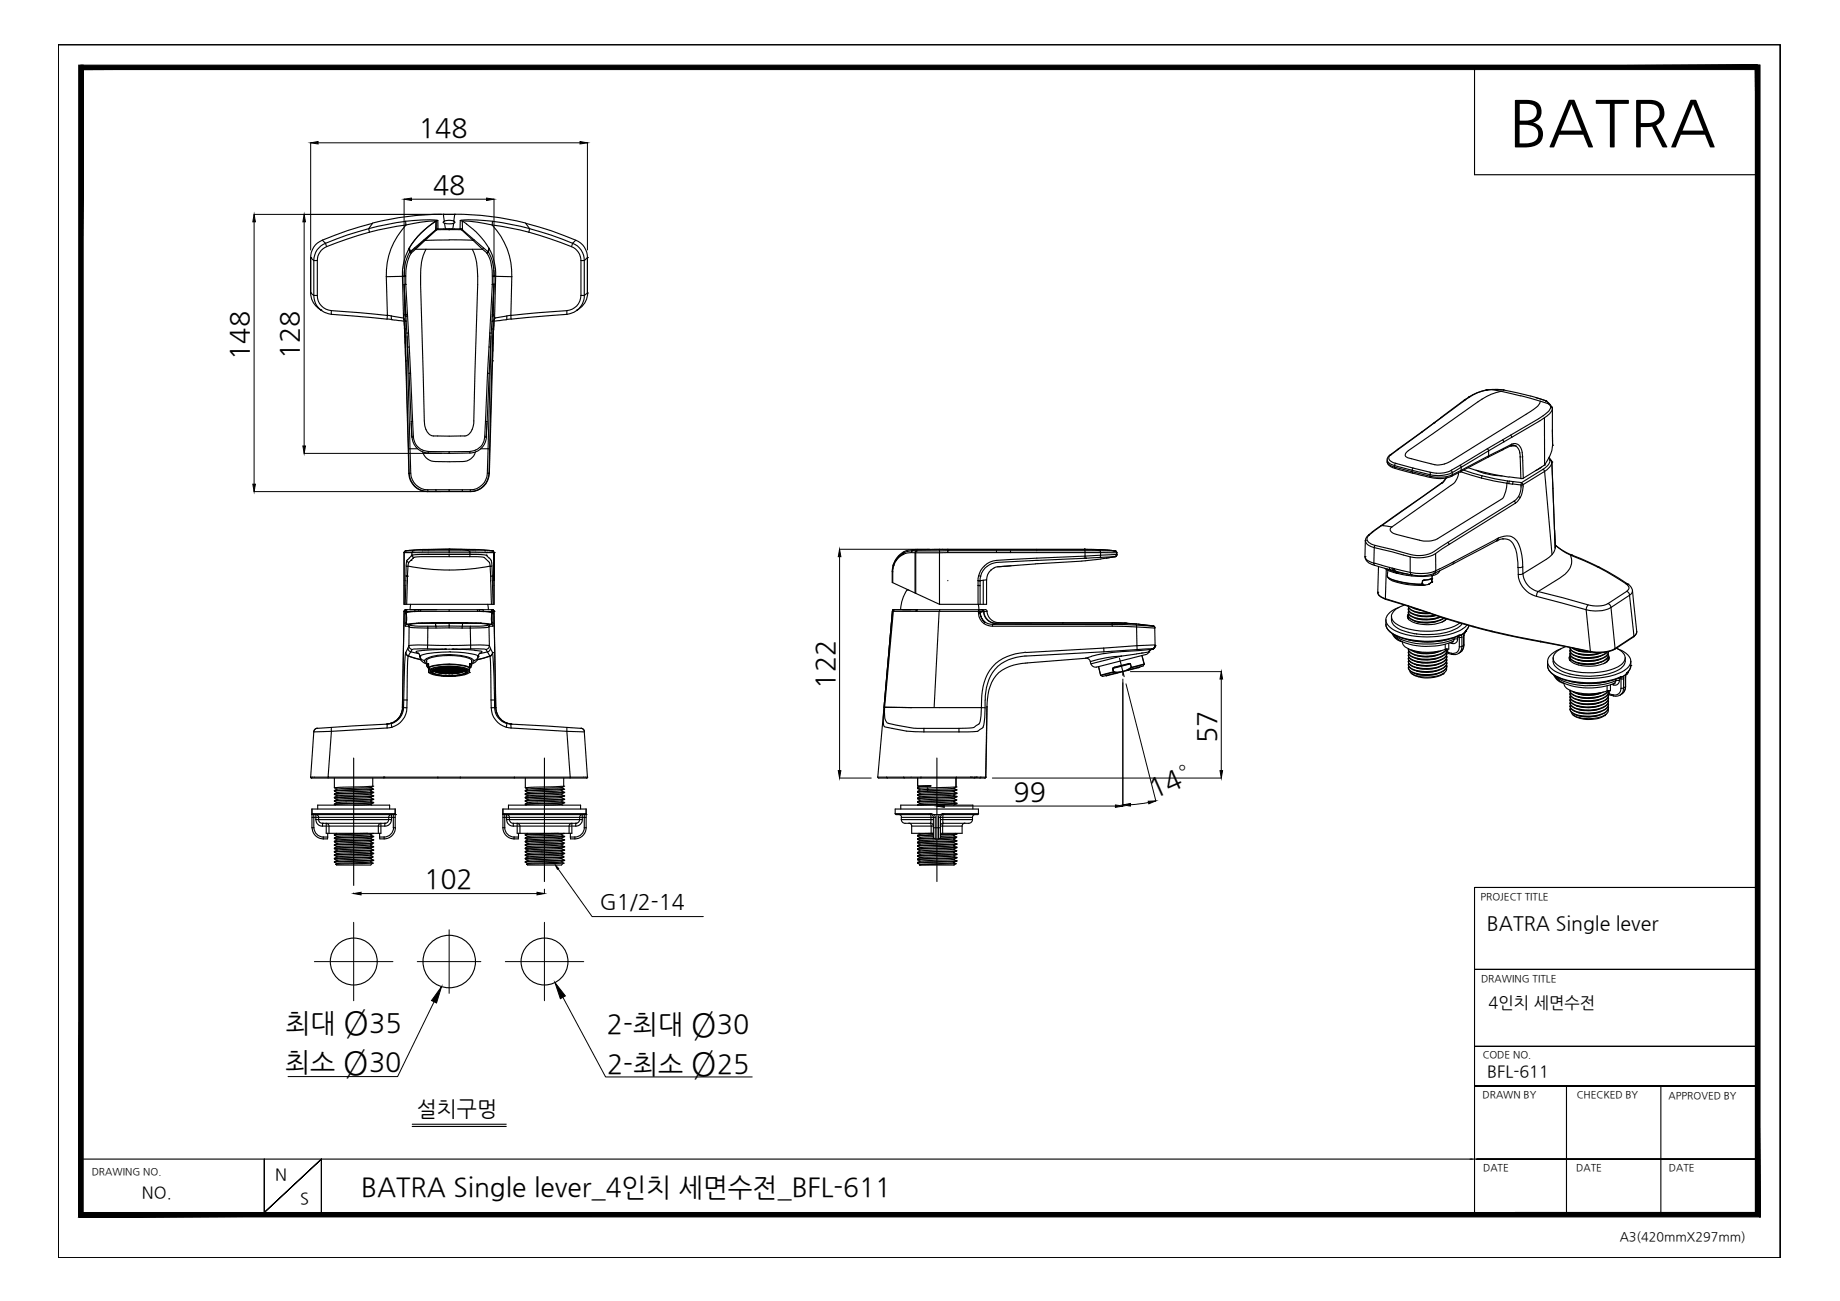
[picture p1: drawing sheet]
<svg xmlns="http://www.w3.org/2000/svg" width="420mm" height="297mm" viewBox="0 0 420 297" stroke-linecap="round" stroke-linejoin="round" font-family="sans-serif">
<defs><g id="words">
<text font-size="14.7" x="344.5" y="33">BATRA</text>
<g font-size="7.6">
<text x="78.4" y="236.2">Ø</text>
<text x="157.7" y="236.5">Ø</text>
<text x="78.3" y="245.1">Ø</text>
<text x="157.8" y="245.4">Ø</text>
</g>
<g font-size="6.1">
<text x="95.7" y="31.4">148</text>
<text x="98.9" y="44.3">48</text>
<text x="56.8" y="82.1" transform="rotate(-90 56.8 82.1)">148</text>
<text x="68.3" y="82.1" transform="rotate(-90 68.3 82.1)">128</text>
<text x="190.5" y="157.2" transform="rotate(-90 190.5 157.2)">122</text>
<text x="277.7" y="169.6" transform="rotate(-90 277.7 169.6)">57</text>
<text x="231.5" y="182.9">99</text>
<text x="263.5" y="182.3" transform="rotate(-24 263.5 182.3)">14°</text>
<text x="96.8" y="202.8">102</text>
<text x="65.2" y="235.7">최대</text>
<text x="84.3" y="235.7">35</text>
<text x="138.6" y="235.9">2-최대</text>
<text x="163.7" y="235.9">30</text>
<text x="65.1" y="244.6">최소</text>
<text x="84.3" y="244.6">30</text>
<text x="138.6" y="244.9">2-최소</text>
<text x="163.7" y="244.9">25</text>
</g>
<text font-size="6" x="82.5" y="273.1">BATRA Single lever_4인치 세면수전_BFL-611</text>
<g font-size="4.9">
<text x="137" y="207.6">G1/2-14</text>
<text x="95.2" y="254.9">설치구멍</text>
</g>
<text font-size="4.5" x="339.5" y="212.4">BATRA Single lever</text>
<g font-size="3.7">
<text x="339.9" y="230.1">4인치 세면수전</text>
<text x="339.6" y="245.9">BFL-611</text>
<text x="62.9" y="269.5">N</text>
<text x="32.4" y="273.6">NO.</text>
<text x="68.5" y="274.9">S</text>
</g>
<text font-size="2.9" x="369.9" y="283.4">A3(420mmX297mm)</text>
<g font-size="2.3">
<text x="338.1" y="205.5">PROJECT TITLE</text>
<text x="338.2" y="224.3">DRAWING TITLE</text>
<text x="338.6" y="241.6">CODE NO.</text>
<text x="338.5" y="250.8">DRAWN BY</text>
<text x="360.1" y="250.8">CHECKED BY</text>
<text x="381" y="250.8">APPROVED BY</text>
<text x="20.9" y="268.3">DRAWING NO.</text>
<text x="338.7" y="267.3">DATE</text>
<text x="359.9" y="267.3">DATE</text>
<text x="381.1" y="267.3">DATE</text>
</g>
</g></defs>
<!-- layer: 0 -->
<g fill="#000" stroke="#000" stroke-width=".23">
<path d="M70.9 32.6l1.7-.3v.6zM132.4 32.3l1.7 .3-1.7 .3zM58 49l.3 1.6h-.6zM69.5 49l.3 1.6h-.6zM92.3 45.5l1.7-.3v.6zM111.1 45.2l1.7 .3-1.7 .3zM57.7 110.5h.6l-.3 1.7zM69.2 101.8h.6l-.3 1.7zM191.7 125.4l.3 1.7h-.6zM278.9 153.3l.3 1.7h-.6zM191.4 176h.6l-.3 1.6zM278.6 176h.6l-.3 1.6z"/>
<path d="M126.8 197.5l.8 .8-.3 .2zM213.9 184l1.7-.2v.5zM254.7 183.8l1.7 .2-1.7 .3zM256.4 183.8l1.7-.4v.6zM262.2 182.9h1.7l-1.6 .6zM80.8 204l1.7-.3v.6zM122.6 203.7l1.7 .3-1.7 .3zM100.8 225.3l-1.1 3.7-1.2-.6zM126.7 224.3l2.4 3.1-1.1 .6z"/>
<path d="M18 14.9v262.9l1-262.9zM19 14.9v261.9l-1 1z"/>
<path d="M18.5 14.9h382.8l-382.8 1zM18.5 15.9h382.8v-1z"/>
<path d="M400.8 14.9h1.1v262.9zM400.8 14.9v261.9l1.1 1z"/>
<path d="M400.8 14.9h1.1v262.9zM400.8 14.9v261.9l1.1 1z"/>
<path d="M18 277.8l382.8-1 1.1 1zM18 277.8l382.8-1h-381.8z"/>
</g>
<g fill="none" stroke="#000" stroke-width=".25">
<path d="M13.3 10.2h393.2v277h-393.2zM336.7 15.6v24.3h64.6M406.5 10.2v277M70.9 58.8h.1M70.9 58.8v8.1v-8.1M70.9 58.8l.8 .7M71.7 59.5h.8M71.7 59.5v8M72.5 59.5v8M73.6 54.8a4.2 4.2 0 0 0-2.7 4M73.6 54.8a76.1 76.1 0 0 1 11.5-3.8l-.9 1.2a67.6 67.6 0 0 0-9.9 3.4zM74.6 56.3l-.3-.7a4.1 4.1 0 0 0-2.6 3.9"/>
<path d="M84.2 52.2l.2 .8M84.4 53l-5 1.5-4.8 1.8a3.5 3.5 0 0 0-2.1 3.2M92.6 50.5l-3.7 .6-4.7 1.1M92.7 51.4l3.4-.7 3.4-.2a18.8 18.8 0 0 0-6.1 6.2M92.7 51.4a16.4 16.4 0 0 0-4.5 11.8l.3 8.8-12.8-1.1a3.5 3.5 0 0 1-3.2-3.4M92.7 51.4l-4.7 .8-3.6 .8M93.5 56.7l.2 .6M93.5 57.6a14 14 0 0 0-1.2 7.4M93.5 57.6l-.1-.9a12.6 12.6 0 0 0-1.5 6.4M93.6 57.3l.1 .2M93.7 57.5l.2 .3-.6 1.2a10.8 10.8 0 0 0-.6 4h-.4M93.7 57.4l-.1 .2"/>
<path d="M97.1 54.9l-2.2 2-.3-.3M97.1 54.8h.1M97.3 56.9l-.4 .7a11.8 11.8 0 0 0-.9 5.4l.9 33.1a3 3 0 0 0 2.1 3.4h6.1a2.27 2.27 0 0 0 2.9-1.9l.2-1 .9-31.6a15.4 15.4 0 0 0-1.2-8.1h-13l-1 .9-.4-.2M99.4 52.5h.3l-2.6 2.4-.3-.1M99.5 52.5h.1M99.6 52.3l-5.9 5.2M99.9 52.3l-.2 .2M99.9 52.3h2.7M100 52.2l-.3 .1M100 50.3l-.5 .2v2M100 50.3l-3.7-.1-3.7 .3 .1 .9M100 50.3v2"/>
<path d="M101.2 49h.1M101.3 48.9a66 66 0 0 0-16.2 2M101.7 52.3h1.7M102.6 54.8h5.4M102.6 52.3v.2M102.6 54.8l-5.5 .1M103.8 49h.1M103.8 49h-2.6h2.6M103.9 48.9a66 66 0 0 1 16.1 2M105.1 52.3h.1M105.1 50.3l.5 .2M105.1 50.3l3.7-.1 3.7 .3-.1 .9"/>
<path d="M105.1 50.3v2M105.2 52.3h-2.6M105.2 52.3l.2 .1M105.2 52.2l.3 .1M105.4 52.4h-5.7M105.4 52.3l6 5.2M105.6 50.5v2M105.6 50.5l3.4 .2 3.4 .7M105.6 50.5l1 .7M105.6 52.5h-.2l2.6 2.4M106.5 51.2l2.9 2.5 1.2 1.4 1.1 1.6M107.9 56.9h2.3"/>
<path d="M108 54.9l2.2 2M108 54.8h.1M108.3 54.8l-.3 .1M110.2 56.9l1 .9M110.4 56.6l-.2 .3M111.2 57.8l.3 .6a8.9 8.9 0 0 1 .9 4.6M111.4 57.5l-.2 .3M111.5 57.4l.1 .2M111.5 57.6a9.6 9.6 0 0 1 1.3 5.4M111.5 57.6l.2-.9a12.6 12.6 0 0 1 1.5 6.4M111.5 57.6l-.3 .2M111.7 56.7l-.3 .8"/>
<path d="M112.4 51.4a16.4 16.4 0 0 1 4.5 11.8M112.4 51.4l4.7 .8 3.7 .8M112.5 50.5l3.8 .6 4.7 1.1M120.8 53l4.9 1.5 4.8 1.8a3.5 3.5 0 0 1 2.2 3.2M120.9 52.2l-.9-1.2a60.2 60.2 0 0 1 12.6 4.5 4.4 4.4 0 0 1 1.5 3.3M120.9 52.2a69.5 69.5 0 0 1 9.9 3.4l.7-.8M120.9 52.2l-.1 .8M130.5 56.3l.3-.7a4.1 4.1 0 0 1 2.6 3.9M132.7 59.5v8M132.7 59.5h.7M133.4 59.5v8M134.1 58.8h.1"/>
<path d="M134.1 58.8l-.7 .7M70.9 66.9h.1M70.9 66.9a4.3 4.3 0 0 0 1.7 3.3M70.9 66.9l.8 .6M71.7 67.5a4.1 4.1 0 0 0 1.6 3.3M71.7 67.5h.8M73.2 70.6l.2 .1M73.3 70.8h.1M73.3 70.8l.8 .5 1.6 .5M75.7 71.8l12.7 1.1 .1-.9M75.7 70.9v.9M88.4 72.8l1.1 .2"/>
<path d="M88.5 72l.9 .1M91.9 63.1h.4M91.9 63.1l.2 9.5M92.1 72.6l-2.7-.4 .1 .8 2.8 .3-.1-.4M92.1 72.6l.2 1.4M92.1 72.6l.1 .3M92.2 72.9h.1M92.2 72.8l.1 .1M92.3 63.1h.1M92.3 73.5l.3 8.9M92.3 63h.1M92.3 65l.6 11"/>
<path d="M92.3 65l.4 6.8M92.3 63v.2M92.3 65l.1 6.8M92.3 73.9l.3 8.5M92.4 61.6l-.1 1.4M92.4 71.8h.3M92.4 71.8l.2 .4M92.5 72v1.2M92.5 73.2l.2 .2M92.5 73.3h.1M92.5 73.2v1.9M92.5 75.1l.9 32.9"/>
<path d="M92.5 75.1h.4M92.5 72.1l.2 .1M92.6 72.1l.1 .1M92.7 71.8h.1M92.7 63v1.9l-.4 .1M92.7 71.8v.2M92.7 72.2v.1M92.7 72h.1M92.7 71.8v.1M92.8 65l-.1-.1 .6 11.1M92.9 76l.2 3.3M92.9 76h.4"/>
<path d="M92.9 76.7l.9 31.3a3.9 3.9 0 0 0 3.9 3.8h1.9M93.1 79.3l.3 6M93.3 76l.5 9.2M93.5 79.2l-.4 .1M111.7 79.2l.3 .1M111.8 76l-.5 9.2M111.8 76h.4M112 79.3l-.3 6M112.1 76.7l-.8 31.3a3.9 3.9 0 0 1-3.9 3.8h-4.8M112.2 76l-.2 3.3M112.3 75.1h.3M112.4 63l-.1 2"/>
<path d="M112.4 71.8v.2M112.4 71.8h.1M112.4 63h.4M112.5 71.8l-.1 .2M112.5 71.8h.1M112.5 72h.1M112.5 72.2l-.1 .1M112.6 73.3h.1M112.6 75.1l-.9 32.9M112.6 72.1l-.2 .1M112.6 72.1l-.1 .1M112.6 72v1.2"/>
<path d="M112.6 73.2l-.3 .2M112.6 73.2v1.9M112.6 72.1l-.1 .2M112.7 71.8l-.1 .3M112.7 75.1l-.2 7.3M112.8 74.3l-.3 8.1M112.8 61.6v1.4M112.8 74v.3M112.8 64.7l-.2 7.1h-.1M112.8 73.5l-.1 1.3M112.8 63.1h.1M112.8 63h.1"/>
<path d="M112.8 63v2M112.8 65l-.3 6.8M112.8 65l-.4-.1-.6 11.1M112.8 63.1h.4M112.8 65l-.6 11M112.9 72.8v.1M112.9 72.9l-.1 .3M112.9 72.6l2.8-.4-.1 .8-2.8 .3M112.9 72.6h.1M112.9 72.6l-.1 1.4M112.9 72.6v.3M113.2 63.1l3.7 .1"/>
<path d="M113.2 63.1l-.3 9.5M116.7 72l-.9 .1M116.7 72.8l-1.1 .2M116.9 63.2l-.2 8.8M129.4 71.8l-12.7 1.1v-.9M129.4 70.9v.9M131.8 70.8l-.8 .5-1.6 .5M132 70.6l-.2 .1M132.7 67.5a3.5 3.5 0 0 1-3.3 3.4l-12.7 1.1M132.7 67.5h.7M133.4 67.5a4.1 4.1 0 0 1-1.6 3.3M134.1 66.9v-8.1v8.1"/>
<path d="M134.1 66.9h.1M134.1 66.9l-.7 .6M134.2 66.9a4.6 4.6 0 0 1-2.4 3.9M92.6 82.4h.1M92.6 82.4l.8 25.7M93.8 85.2l.4 11M93.8 85.2h-.4l.7 14.6M93.9 96.5l.2 3.3M94.1 99.8h.1M94.1 99.8a3.8 3.8 0 0 0 3.7 3.6M94.2 96.2l-.3 .1M94.2 96.2l.2 3.4"/>
<path d="M94.4 99.8a3.5 3.5 0 0 0 3.4 3.3M94.4 99.6v.2h-.2M110.7 99.8a3.5 3.5 0 0 1-3.4 3.3M110.7 99.8h.3M110.7 99.6v.2M110.9 96.2l.3 .1M110.9 96.2l-.2 3.4M110.9 99.8h.1M111.1 99.8a3.8 3.8 0 0 1-3.7 3.6M111.2 96.5l-.2 3.3M111.3 85.2h.4l-.7 14.6M111.3 85.2l-.4 11"/>
<path d="M112.5 82.4h.1M112.5 82.4l-.8 25.7M324.6 98.7l-5.5 3.9M324.7 98.7h-.1M324.7 98.7l-5.4 3.9M327.5 96.5h.1M327.5 96.5l-2.9 2.2M327.6 96.4l-2.9 2.3M327.6 96.4l-.1 .1M329 95.4l-1.5 1.1M329.2 95.3l-1.6 1.1M334.4 91.3l-5.4 4h.2"/>
<path d="M334.7 91.3l-5.5 4M335.4 90.6l-1 .7M335.4 90.6h.1M335.6 90.6l-1.2 .7M339.4 89a11.4 11.4 0 0 0-4 1.6M339.4 89h.1M339.4 89.1a13 13 0 0 0-4 1.5M339.4 89v.1M339.5 89.1h-.1M339.5 89l1.2-.1 2.6 .1M339.5 89h.1M339.5 89h-.1"/>
<path d="M340.7 88.9l.1 .1M340.8 89h-1.3M340.8 89h2.5M340.8 89l2 .3M343.3 89l7.4 1.8M343.3 89h.1M344.9 99.4l-5.3 3.1M344.9 99.4l.3 .4M345.2 99.8l7.5-4.4v10.7M345.2 99.8l-1.8 1.1M350.7 90.8l2.3 .7M351.8 91.6l1.9 .6"/>
<path d="M353 91.5l.6 .5 .8 1M353 91.5h.1M353 91.5l.7 .8M353.7 92.3l.3 .1M353.7 92.3l.4 .5M354.1 92.8l.3 .2M354.1 92.8l-.4 1-1.3 1.1-7.5 4.5M354.1 92.9l.4 .3M354.4 93l.1 .2M354.5 93.2l-.4 1-1.4 1.2M354.5 93.2v8.5M93.3 102.5h2"/>
<path d="M93.4 108.1a4.2 4.2 0 0 0 4.2 4.1M93.4 108.1a4.3 4.3 0 0 0 4.3 4.1M93.4 108v.1M93.4 108h.4M93.5 108v.1M97.6 112.2h9.9M97.7 112.2h7.9M97.7 112.2h-.1M97.7 111.8v.4M99.5 105.4h6.1M99.6 111.8v.4M99.6 111.8h3"/>
<path d="M102.6 103.1h4.7v.3h-9.5M102.6 103.1v.4M102.6 111.8v.4M102.6 103.1h-4.8v.3M105.6 112.2h1.8M105.6 111.8v.4M107.4 112.2h.1M107.4 111.8v.4M109.8 102.5h2M111.3 108h.4M111.7 108v.1M111.7 108.1a4.3 4.3 0 0 1-4.3 4.1"/>
<path d="M111.7 108.1a4.3 4.3 0 0 1-4.2 4.1M316.8 105a1.53 1.53 0 0 0 1.2 1.8l.6 .1M316.8 105.4v.1a1.82 1.82 0 0 0 1.7 1.2M316.8 105l.4 .7 1.3 .6M317.4 103.9h.1M317.4 103.9l-.4 .4-.2 .7M317.6 103.9a.82 .82 0 0 0-.5 .8 .82 .82 0 0 0 .6 .7l5 1.5M317.6 103.9h-.2M317.7 103.8l-.1 .1M318.5 106.7l.1 .2M318.5 106.3v.4M318.5 106.3l3.9 1.1"/>
<path d="M318.5 106.7l4 1M318.6 106.9l4.9 1.4a16.5 16.5 0 0 0 6.6 .8 8.5 8.5 0 0 0 3.4-1.4M318.7 105.8l-.2 .5M319.1 102.6l-1.7 1.3M319.1 102.6h.1M319.3 102.6l-1.6 1.2M319.3 102.6h-.2M321.2 103.2l16.3-11.4a14.1 14.1 0 0 1 5.3-2.5l4.4 1 4.5 1.3-.6 1.1-1.6 1.3-18.3 11.3-1.9 .8a4.1 4.1 0 0 1-2.5-.2l-5.5-1.5a.66 .66 0 0 1-.4-.6 .66 .66 0 0 1 .3-.6zM322.4 107.4l4.1 1v.3M322.6 108l-.1-.3 4 1M322.7 106.9l-.3 .5M322.7 106.9l4 .9-.2 .6a7.9 7.9 0 0 0 5.1-.5"/>
<path d="M326.5 108.7l.2 .3M329.2 110.3h.1M329.4 110.2l-13.9 9.8 2.3 .3M329.4 110.2l-.2 .1M330.1 109.1l-.7 1.1-14.1 9.8M330.1 109.1h.1M330.2 109.1l-.8 1.1M331.3 107.4l.4 .5M331.6 107.9v.5l-1.2 .4-2.6 .1-1.3-.2M331.6 107.9h.1M331.7 108.4l-.2 .3M331.7 108.4h.1"/>
<path d="M333.1 107.9a3.8 3.8 0 0 1-1.8 2.9M333.4 106.2l.3 .5M333.4 106.2l-1.9 1.1a6.2 6.2 0 0 1-4.8 .5M333.5 107.7h.1M333.6 107.7h-.1M333.7 107.4l-.2 .3 4.8 1.4M333.7 106.7v.7M333.7 107.4l-2 1M333.7 106.7l-2 1.2M334.2 107.3a54 54 0 0 0 10.1 2.5M335.2 106.8l4.6 1.2 4.8 .9M338.3 109.1l5.8 1.2-.3 1.9-.7 1.6"/>
<path d="M338.5 108.6l-.2 .5M339.6 102.5l.3 .4M339.6 102.5l-6.2 3.7M339.8 104.4l-6.3 3.3M339.9 104.1l-.1 .3M339.9 102.9l-6.2 3.8M339.9 104.1l-6.2 3.3M339.9 102.9v1.2M343.1 113.8l-14.8 9.2M343.1 100.4l.3 .5M343.4 102.4l-.3 .3M343.4 102.4l-3.5 1.7"/>
<path d="M343.4 100.9l-3.5 2M344.3 109.8l-.2 .5 .4 .1M344.3 109.8l.4 .1-.2 .5M344.6 108.9l2.7 .3M344.7 109.8l2.7 .4M345 101.8l-5.2 2.6M345 101.8h.1M345.2 101.4a1.79 1.79 0 0 1 2.4 1.9l.1 .9M345.2 101.4l-.2 .4M345.2 101.4l-1.8 1M345.4 110.5l1.9 .2M345.5 101.7l-.5 .1"/>
<path d="M345.5 101.7h.1M345.5 101.7l.6 .1M345.5 110l-.1 .5-.9-.1M345.8 114.4l.3 .5M345.8 114.4l-15.2 9.4M346.1 114.9l-15.2 9.4M346.1 101.8a2.33 2.33 0 0 1 .9 1.6M346.2 101.8h-1.3M346.7 113.4l.4 .2M347 103.4l.1 .9M347 103.4h.1M347.1 104.3h.1"/>
<path d="M347.1 104.3l.2 5 .5-.1M347.3 111a4.1 4.1 0 0 1-1.5 3.4M347.3 110.8v.2M347.4 110.2l-.1 .6M347.4 110.2l.4 .5M347.7 104.2l.1 5M347.7 104.2h.1M347.8 110.7a5 5 0 0 1-1.7 4.2M347.8 110.7l-.5 .1M352.3 107.2l.4 .4M352.3 107.2l-4.9 3M352.7 106.1h.1"/>
<path d="M352.7 107.6l-4.9 3.1M352.7 106.1l-4.9 3.1M352.7 107.6l1.7 19M353.6 104.6l.4 .4M353.7 104.4l.7 1.1M353.9 105.1l.4 .2 .1 .2M354.3 105.2l-.4-.1-.3 1-1.3 1.1M354.4 105.5h.1M354.4 105.5l.7 19.6M354.4 105.5l-.4 1-1.3 1.1M354.5 101.7h.1M354.5 101.7l-.1 1.2-.5 1.1-1.2 2.1"/>
<path d="M92.3 126.2v6.4M92.3 139.6h.1M92.3 126.2h.1M92.3 126.2v11.8h20.5M92.3 139.6h.2M92.3 126.2h1.8M92.3 139.6l-.4 22M92.3 139.4v.2M92.4 139.4l.3-.2h19.7l.4 .2M92.4 139.4h.1M92.5 139.2h.1M92.5 139.9h.2"/>
<path d="M92.5 139.6v.3M92.5 139.6h.3M92.5 139.8v.3M92.6 139.5l-.1 .1M92.7 125.7h.1M92.7 125.8l-.4 .4M92.7 125.7h1.7M92.7 139.9h.1M92.7 132.6l-.2 5.4M92.7 125.7l-.4 .5M92.7 125.7h.6h-.5M92.7 131.5v1.1"/>
<path d="M92.7 131.5h.1M92.7 125.7v.1M92.7 139.2l-.4 .4M92.8 125.7h-.1M92.8 139.9v.2M92.8 139.6h1.9M92.8 139.6v.3M92.9 127.9l.4 .5M92.9 139.2l-.1 .4M93 139.2l-.4 .2M93 131.5h.1M93 131.5h-.3h.3"/>
<path d="M93.1 127.7l-.2 .2-.2 1.3M93.2 129.2l4.6 .7 4.7 .2M93.2 129.3l-.3 8.7M93.2 129.3l-.5-.1v2.3M93.3 128.4l-.1 .9M93.5 127.4l-.4 .4M93.8 127.9h.1M94.1 126.8h.1M94.1 126.2h.1M94.1 126.2l.3-.5 12.9 .1v.4M94.1 126.8l.1 .3 .3 .2-.2 .2M94.1 126.2h13.2"/>
<path d="M94.1 126.2v.6M94.1 126.7l-.7 .7M94.3 127.5l-1 .9M94.4 125.7h.1M94.4 127.4l-.1 .1M94.5 127.2h.1M94.8 139.6l-2 .2M94.8 139.2l-.1 .4M95.7 139.2l-.1 .4M96 139.6h13M96 139.6h-1.3M96.1 125.5l-2.8 .2"/>
<path d="M96.1 139.2l-.1 .4M102.5 125.4l-6.5 .1 6.6-.1M102.6 125.4v.8M102.6 125.4h.1M102.6 125.4l6.4 .1h-12.4M102.6 126.6h-6.7l-1.8 .2M102.6 139.2v.4M102.6 125.4l5.6 .1M105.2 125.4l1.8 .3M107.3 127.1h1.7a2.34 2.34 0 0 1 2.6 1.1l.2 .2 .1 .9M107.3 126.6v.5h-11.2l-1.6 .2M107.3 126.6h-4.7v.5"/>
<path d="M107.3 126.6l3.7 .2M107.3 126.2v.4M109 139.2v.4M109 139.6h1.3M109.1 125.5l2.7 .2M109.4 139.2l.1 .4M110.3 139.2v.4M110.3 139.6h2M110.4 139.6l1.9 .2M110.7 125.7h.1M110.7 125.7l-3.4 .1M111 126.2h.1"/>
<path d="M111 126.8h.1M111 126.2h1.8M111 126.2h-3.7M111 126.7l.2 .2M111.2 127l.8 .7M111.3 127.9h.1M111.9 129.3l.3 8.7M112 129.2l-4.7 .7-4.7 .2M112 127.7a6.6 6.6 0 0 1 .4 3.8M112 131.5h.1M112.2 139.2l.1 .4M112.2 139.2l.4 .2"/>
<path d="M112.3 139.6v.3M112.3 139.9v.2M112.3 125.7h.1M112.3 125.7h-.5h.7M112.3 129.2l-.4 .1M112.4 139.2l.4 .4M112.4 131.5h.1M112.4 131.5v1.1M112.4 139.9h.2M112.5 125.7v.1M112.5 133.7l.1 4.3M112.5 125.7l.3 .5"/>
<path d="M112.5 125.7h.1M112.5 125.7h-1.8M112.5 125.8l.3 .4M112.5 132.6v1M112.5 139.9h-.2M112.6 139.5v.1M112.6 139.6v2.8M112.6 139.6h.2M112.6 139.6h-.3M112.7 139.4h.1M112.8 139.4v.2M112.8 126.2v11.8z"/>
<path d="M112.8 139.6h.1M112.8 126.2h.1M112.8 139.6l.4 22M203.7 130.5v2.5l10.8 5M203.7 130.5h.2M203.8 139.6l-1.9 21.9a10.9 10.9 0 0 0-.1 4.2l.2 .3a30.2 30.2 0 0 0 9 1.1M203.8 139.6h.2l-2 21.9h-.1M203.8 139.6h.1M203.8 129.9l-.1 .6M203.8 129.9h.1M203.9 130.5v2.5M203.9 129.1h.1"/>
<path d="M204 129.1l-.2 .8M204 129.1l-.2 1.4M204.1 129.2l-.2 1.3M204.2 139.2h20.7M204.2 139.2l-.4 .4M204.3 139.2l-.3 .4h19.4M206.3 126a5.2 5.2 0 0 0-2.4 3.1M206.3 126l.1 .2 2-.5-.3 .5M206.3 126.6l.1-.4a4.2 4.2 0 0 0-2.4 3.1 4.4 4.4 0 0 1 5.1-3.1v9.3M206.4 126.2h.1M208.4 125.6l8-.1v.2M208.4 125.5v.2l.9 .1"/>
<path d="M208.9 135.4l.1-9.5 .3-.1-.2 .4h5.4v11.8M209.3 125.8h.1M209.5 139.2l-.4 .4M209.5 139.2l-.2 .4M214.4 139.6l-1.1 22M214.5 125.4l-6.7 .1-1.5 .5M214.5 125.4h1.9M214.5 125.4v.4h-5.2M214.6 139.2v.4M216.4 126.2v-.5l-1.9 .1v.4h16.2M216.4 125.4h31.2M216.4 125.7h.1"/>
<path d="M216.4 125.4l34.7 .1M216.4 132.5v.1M216.4 125.7h11.1M223.3 133.7v4.3M223.3 133.7h.5M223.3 132.5v.1M223.4 139.6v-.4h.2l.2 .4M223.4 139.6v.3M223.4 139.6h.4M223.4 139.9h.4M223.5 131.5h.1M223.5 131.5l-.2 1.1"/>
<path d="M223.5 139.8v.3M223.8 132.6v5.4M223.8 132.6h-.5v1.1M223.8 139.6v.3M223.8 139.6h.6M223.8 139.9v.2h-.3a3 3 0 0 0 3.1 2.9h27.4l5.5 .1M223.9 131.5l-.1 1.1M224 131.5h-.1M224 139.2h.1l.3 .4M224.2 139.2l.4 .4M224.3 139.2l.3 .1v.3M224.4 139.6l-.6 .3"/>
<path d="M224.5 132.5v5.5M224.6 139.6h-.2M224.6 139.6a2.82 2.82 0 0 0 2.7 2.7l-.7 .3h27.3M224.7 139.6h.7a2.77 2.77 0 0 0 2.7 2.6 2.7 2.7 0 0 1-3.4-2.6zM225 139.2l.4 .4M225.3 132.4l-2 .2M225.3 132.4v5.6h-10.8M226.3 130.2a2.87 2.87 0 0 0-1 2.2M226.3 130.1h.1M227 129.7l-.7 .5M227.5 125.7h23.6M227.5 125.7l.1 .5"/>
<path d="M228 129.4l-1 .3M230.7 126.2h24.3M230.7 125.7v.5M230.9 129.2l-2.8 .2M236.8 125.4v.1M237 128.7l-9 .7M247 128.1l-10 .6M247.4 127.5l-19.8 .9a4.3 4.3 0 0 0-3.7 3.1M247.6 125.4l.2 .5v1.1M247.6 125.4h.1M247.7 125.4l3.3 .1M247.8 127a268.8 268.8 0 0 0-21 1.1 4.7 4.7 0 0 0-3.3 3.4"/>
<path d="M247.8 127l-.1 .5M248.1 127.4l-.7 .1M249.5 125.5l1.6 .2M251.1 125.5h.1M251.1 125.7h.2M251.1 125.5l3.2 .2M251.2 125.5l3 .2M251.3 127.3l-3.6 .2 .4-.1M251.3 127.3h.1M251.3 125.7v1.6M251.3 126.8h.1M251.3 125.7l3 .1"/>
<path d="M251.3 126.8l-3.5 .2M254.2 125.7l.4 .1M254.3 125.7h.1M254.5 125.7h.1M254.5 127.1l-7.5 1M254.5 125.7l.1 .1M254.5 127.1h.1M254.5 127.1l-3.2 .2M254.6 125.8l.3 .1 .1 .3M254.6 125.8h.1M254.6 125.8l.4 .4M254.6 127.1h.1"/>
<path d="M254.6 127.1l-2 .3M254.8 127l-.2 .1M254.9 126.9v.1M255 126.6l-.4 .5M255 126.8l-.4 .3M255 126.2v.4M255 126.6h.1M255 126.6l-3.7 .2M255 126.9h-.1M255 126.8v.1M255 126.2h.1M255 126.6v.1"/>
<path d="M255 126.6v.2M255.1 126.7l-.1 .1M311.7 127.1h.1M311.7 127.1a2.33 2.33 0 0 0 2.2 2M311.7 127.1l.5 .8 1.5 .7M311.8 123.4h.1M311.8 123.4l.1 .4a2.28 2.28 0 0 0 1.9 1.2M312.5 122.2l-.6 .7-.1 .5M312.5 122.2h.1M312.7 122.1a1.07 1.07 0 0 0-.6 1 1.07 1.07 0 0 0 .8 1l1.1 .4 6.6 1.7a7.7 7.7 0 0 0 8.4-1.3l1.6-1.1M312.7 122.1l-.2 .1M313.7 128.6l.2 .5"/>
<path d="M313.7 128.6l.4 .1M313.8 125l8.2 2.1M313.8 125l-.1 3.6M313.9 129.1l3.6 1M314 124.5l-.2 .5M314 128.6l1.5 .4M314.6 135.2a1.51 1.51 0 0 0 1.3 1.4l.5 .2M314.6 135.2h.1M314.6 135.4a3.3 3.3 0 0 0 1.8 1.4M314.6 135.2l.1 .2M315.3 120l-2.8 2.2M315.3 120h.2l-2.8 2.1"/>
<path d="M315.6 129.1l1.7 .5M316.2 129.8l.6 .3 2.1 .8M316.4 136.8l13.2 4.3 6.8 2M316.6 130l-.3 6.7 10.2 3.2M316.7 129.9l.8 .3M316.9 131.8l.2 .3a12.2 12.2 0 0 0 7 1.6h1M316.9 131.8l-.1-.3 .1 .3a15.2 15.2 0 0 0 7.8 1.6M316.9 131.8a13.7 13.7 0 0 0 7.8 1.6M317.5 130.2h.1M317.5 130.1l.6 .2M317.6 130.2l.5 .2M317.9 129.7l.2 .6"/>
<path d="M317.9 129.7l-.6-.1 .2 .5M317.9 129.7l.3 .1M318.1 130.4l.5 .2M318.1 130.3l.6 .1M318.4 129.9l-.2-.1 .2 .6M318.4 129.9l.3 .5M318.5 129.9l3.5 .8M318.5 130.4l.1 .2M318.6 130.5v.1M318.6 130.6l.3 .3M318.6 130.5l.1 .1M318.7 130.4l3.6 .8"/>
<path d="M318.8 130.6h.1M318.8 130.4l.1 .2M318.9 130.9h.1M318.9 130.6l.2 .3M318.9 130.9h.2M318.9 122l5.2 1.3M318.9 130.6v.1M318.9 130.6l2.6 .5M319.1 130.9h.1M319.1 130.9l3.3 .6 2.5 .1 2-.1M321.6 139v.1M321.6 139.2a2.22 2.22 0 0 0 2 1.4 9.9 9.9 0 0 0 4.3-.1"/>
<path d="M321.6 139.1l.3 .6a7.3 7.3 0 0 0 5.8 .7M321.6 139.5v.3M321.6 138.7v.3M321.6 138.4h.1M322 130.7l.3 .5M322 127.1v3.6M322.3 138.7l1.3 .5M322.3 131.2h.1M323.4 139.8l1.5 .3h1.7M323.4 139.1l1 .2M323.6 139.1l.5 .1M324.7 133.4h.1"/>
<path d="M324.7 133.4l.7 .2M324.7 133.4l.4 .3M324.8 133.3h.1M324.8 132.6l-.1 .8 .2-.8M324.8 132.6h.1M325 132.5h.1M325 132.5l-.1 .1M325.1 132.5h-.1M325.2 132.4l-.4 .2M325.2 132.4l-.1 .1M325.4 132.5l-.5 .1M325.4 133.6l-.3 .1"/>
<path d="M326.1 133.4l-.7 .2M326.2 139.9h-1.3l-1.9-.3-.9-.4-.5-.8a2.22 2.22 0 0 0 2 1.4l2.8 .3M326.4 133.3l-.1 .1M326.5 133.2l-.4 .2M326.5 139.9v.2M326.5 139.9l9.8 3.1M326.8 132.9h.1M326.8 132.9l-.7 .5M326.8 132.9l-.4 .4M326.9 132.9h.1M326.9 131.5h.1M326.9 132.1l-1.7 .3"/>
<path d="M326.9 132.9h-.1M326.9 132.8h.1M326.9 132.1h.1M326.9 132.1l-.4 .2-1.4 .2M326.9 132.8v.1M326.9 132h.1M326.9 131.4h.1M327 132.1l-.2 .1M327 132h.1M327 132.1l-.1 .8 .1-.8M327 132.1h.1M327.4 130.5h-.1a9.6 9.6 0 0 1-5.3 .2"/>
<path d="M327.5 130.9l-.6 .6M327.5 130.9h.1M327.5 130.9a9 9 0 0 1-5.2 .3M327.8 126.4a8 8 0 0 1-5.8 .7M327.8 126.4l.1 3.9M327.9 130.3l-.4 .6M327.9 130.3l-.6 .2M328.7 130.3l-.1 .4a2.61 2.61 0 0 1-1.7 .8M330.6 123.8l.3 .5M330.9 124.3l-3.1 2.1M332 128.2l-4.1 2.1M332 128.2l-.2 .6"/>
<path d="M341.7 123.5l.3-.5-10 5.2M341.8 123.5l-14.3 7.4M341.8 123.5h.1M341.8 123.4l.3-.5a3.5 3.5 0 0 1 3.6-.1 5.6 5.6 0 0 1 1.8 3.9l.2 2.7M342.2 122.8l-.2 .1M343.1 123l-1.3 .5M343.1 123h.1M343.1 123a2.77 2.77 0 0 1 3 2.4l.3 1 .2 3.2M346.7 129.6v1.6M346.7 131.2a5.6 5.6 0 0 0 4.1 5l11.4 3 1 9.5M347.7 129.4l-1.1 .2M347.7 129.4l.1 1.6"/>
<path d="M347.8 131l-1.1 .2M347.8 131a4.6 4.6 0 0 0 3.4 4.1M351.2 135.1l-.4 1.1M351.2 135.1l11.5 3a6.6 6.6 0 0 0 4.5-.3M355 120.7l.1 4.4M355.1 125.1l-.2 .9a4.5 4.5 0 0 1-1.9 1.7l-5.2 3.3M358.8 126.8l6 2.7h.4M358.9 126.8l-.3-.1a3.8 3.8 0 0 1-1.8 4.8l-5.6 3.6M358.9 126.7h.1M358.9 126.7a9 9 0 0 1-3.7-2.3l2.4 1.7a73.2 73.2 0 0 1 14.5 7.5l.7 1.2M362.7 138.1l-.5 1.1a8.2 8.2 0 0 0 5.7-.5M364.8 129.4l.3 .2"/>
<path d="M365.1 129.6l6.2 3.7M367.2 137.8l.5 .3 .2 .6M367.9 138.7l.9 9.4M371.3 133.3l.4 .1M371.3 133.3l.3 .2M371.5 135a.91 .91 0 0 1 .6 .9M371.5 135l-4.3 2.8M371.6 133.5h.1M371.6 133.6a.83 .83 0 0 1-.1 1.4M371.7 133.4h.1M372.1 135.9l-4.2 2.8M372.1 135.9l1 9.3"/>
<path d="M372.8 134.8l.9 9.4M372.8 134.8a1.2 1.2 0 0 1-.7 1.1M92.2 159.8h.7M92.5 142.4v.6h.8l.1 .1M92.5 142.4l.3-.4v-1.9v2.3l1 .3M92.7 149l.1 .5 .4 .3M92.8 140.1h-.3v2.3M92.9 142.5l-.4 .4M92.9 159.8a6 6 0 0 1-1 4.6 4.6 4.6 0 0 1-2.4 1.6l-.1-.8a3.9 3.9 0 0 0 2.7-3.6h.8M93.2 148a.87 .87 0 0 0 .6 .8M93.2 149.8h.1M93.2 149.8l2.9 .8"/>
<path d="M93.4 147.4l-.2 .6a3.1 3.1 0 0 0-.7 2.3l-.4 11.3h-.2M93.4 147.4a.89 .89 0 0 0 .7 .9M93.4 143.1l4.3 .3M93.4 143.1v4.3M93.7 142.5l-.4 .4M93.8 142.7l-.4 .4M93.8 148.8a5.2 5.2 0 0 0-.8 3.5l-.1 7.5M93.8 148.8l1.8 .4M95.2 142.3l-2.3 .2M95.5 149.2h.1M95.5 149.2l.3 .3 .1 .5M95.9 149.8h.1"/>
<path d="M95.9 150a1.99 1.99 0 0 0 1.5 1.6M95.9 149.8v.2M96.4 142.3l-2.8 .2M96.4 148.5l-1.4 .3 .5 .4M96.9 148.5h-.5M96.9 150.8l.1 .4 .4 .3M97.4 151.1l-.1-.2 .2-.3a14.2 14.2 0 0 1 10.1 0l.1 .5M97.6 148.1l-3.1 .1-.4 .1-.3 .5M97.6 148.1l4.3 .1h-.2M97.7 143.4l-.1 4.7M97.7 151.5l-.3 .6 .3 .3M97.7 151.5l.2 .1v1.8"/>
<path d="M97.7 151.5l.1 .1M97.7 143.4h7.8M97.7 143v.4M97.7 152.4h.1M97.7 152.4l.1 .1M97.8 152.4h.1M97.8 152.5h.1M97.8 152.5l.1 .1M97.8 151.6h.1M97.8 151.6a.46 .46 0 0 0-.1 .8M97.8 151.6v.8M97.8 152.4l.1 .2"/>
<path d="M97.9 153.5v.1M97.9 152.4h.1M97.9 152.4a14.7 14.7 0 0 1 9.3 0M97.9 152.6h.1M97.9 152.4a15.6 15.6 0 0 1 9.3 .1M97.9 153.4v.2M97.9 152.4v.1M97.9 153.6h.1M97.9 153.6a12.1 12.1 0 0 0 8.2 .5l1.1-.5M98 152.4v.5M98.3 152.9v.4l.4 .3M98.6 153.3l.1 .3"/>
<path d="M98.6 152.8v.5M98.7 152.8v.2M98.7 153.6l.3 .2M98.7 153l-.1 .3M98.7 153.6h.1M98.9 152.7l-.2 .3M98.9 152.9h.1M99 153.8h.1M99 153.8l1.7 .4M99 152.6v.3M99.1 153h.1M99.1 153v.3"/>
<path d="M99.1 153v.2M99.1 153.2v.1M99.1 153h.2M99.1 153.3h.2M99.1 153.2h.2M99.2 152.9h.1M99.3 152.8v.5M99.3 152.9v.1M99.3 153.2h.2M99.3 153l.1 .1M99.3 153h.2M99.3 153.3h.2"/>
<path d="M99.3 152.9h.2M99.4 152.8h.2M99.4 153h-.1M99.4 153.1l-.1 .1M99.4 152.8h.1M99.5 153h.3M99.5 152.8v.1M99.5 153.1v.2M99.5 153.4h.1M99.5 152.8l-.2 .1M99.5 152.9l-.2 .1M99.5 153.1l-.2 .1"/>
<path d="M99.5 153.2l-.2 .1M99.5 153.3h-.2l.2 .1M99.5 153.1h.1M99.5 152.9h.1M99.5 152.9v.2M99.5 153.3v.1M99.5 153.3h.1M99.5 153.2h.1M99.6 153.1l.2 .1M99.6 152.8v.1M99.6 153.1v.2M99.6 152.8h.1"/>
<path d="M99.6 152.9v.2M99.6 153.3v.1M99.6 153.3h.2M99.6 153.2l.2 .1M99.6 152.9l.2 .1M99.6 152.8l.2 .1M99.6 152.8h.2M99.7 152.7l.1 .1M99.8 153.3v.3M99.8 153.1v.2M99.8 152.8h-.2M99.8 152.8v.1"/>
<path d="M99.8 152.9h-.2M99.8 152.9v.1M99.8 153.1h-.5h.2M99.8 153.2v.1M99.8 153.3h.1M99.8 153.2h-.2M99.8 153.3h-.2M99.8 153.3v.1M99.8 153.3l-.2 .1M99.8 153.4l-.2 .1 .2 .1M99.8 153.1h.2M99.8 153h.2"/>
<path d="M99.8 153.4h.2M99.8 152.8h.2M99.8 153.6h.2M99.8 153.3h.2M99.8 153.2h.2M99.8 152.9h.2M99.9 152.7h.1M100 153.3v.3M100 152.7h.1M100 153.1v.2M100 152.8v.1M100 153.2v.1"/>
<path d="M100 153.3h.1M100 153.4l.1 .1M100 153.3l.1 .1M100 153.1h.1M100 153h.1M100 152.9h.1M100 153.6h.1M100 153.2h.1M100 152.8h.1M100.1 152.8l-.1 .2M100.1 152.6h.1M100.1 152.6l-.1 .1"/>
<path d="M100.1 153h-.1M100.1 153.3v.2M100.1 152.8v.2M100.1 153v.2M100.1 153.4h.2M100.1 152.7h-.1M100.1 152.8h-.1M100.1 152.8l-.1 .1M100.1 152.9l-.1 .1M100.1 153l-.1 .1M100.1 153.1l-.1 .1M100.1 152.6h.2"/>
<path d="M100.1 153.2l-.1 .1M100.1 153.3h-.1M100.1 153.4h-.1M100.1 153.5l-.1 .1M100.1 153.1h.2M100.1 153h.2M100.1 153.5h.2M100.1 152.8h.2M100.1 152.9h.2M100.1 152.7h.1M100.1 153.2v.1M100.1 153.5v.1"/>
<path d="M100.1 153.6h.2M100.1 153.3h.2M100.1 153.2h.2M100.3 153.3v.2M100.3 152.8v.2M100.3 153v.2M100.3 152.6v.1M100.3 153.2v.1M100.3 153.5v.1M100.3 153.5l.1 .1M100.3 153.5h.1M100.3 153.4h.1"/>
<path d="M100.3 153.3h.1M100.3 153.2l.1 .1M100.3 153.1l.1 .1M100.3 153l.1 .1M100.3 152.9l.1 .1M100.3 152.8l.1 .1M100.3 152.8h.1M100.3 152.7h.1M100.4 153h.3M100.4 152.6h.3M100.4 153.6h.1M100.4 152.6v.1"/>
<path d="M100.4 152.8h-.1M100.4 153.2h-.1M100.4 153.4l-.1 .1M100.4 153.3v.1M100.4 152.7v.3M100.4 152.6h.1M100.4 152.6h-.1M100.4 152.7v.1M100.4 152.8v.1M100.4 152.9h-.1M100.4 153h-.1M100.4 152.7h.3"/>
<path d="M100.4 153.1h-.1M100.4 153.2v.1M100.4 153.3h-.1M100.4 153.3l-.1 .1M100.4 153.1h1M100.4 153.4h.3M100.4 153.5h.2M100.4 152.8h.3M100.4 153v.3M100.4 153.4v.1M100.4 153.3h.3M100.4 153.2h.3"/>
<path d="M100.4 152.9h.3M100.5 153.6h-.2M100.5 153.6h.3M100.5 153.6h.1M100.7 153.3v.1M100.7 152.7h-.9v.3M100.7 152.7v.3M100.7 152.5v.2M100.7 152.5l-1.7 .4M100.7 153v.3M100.7 153.3l.1 .1M100.7 153.3h.1"/>
<path d="M100.7 153.2h.1M100.7 153.1h.1M100.7 153h.1M100.7 152.9h.1M100.7 152.7l.1 .1M100.7 152.8h.1M100.7 152.6h.1M100.7 153.1h.3M100.7 152.5h.3M100.7 152.5v-.2l-1.2 .2-1.2 .5a.37 .37 0 0 0 .1 .6l1.5 .5 .8 .1M100.7 154.2h.1M100.7 152.6v.1"/>
<path d="M100.7 153.1v.1M100.7 153.4h.1M100.7 153.5h-.1M100.7 152.5h.1M100.7 154.2l.6 .1M100.8 154.3h.5M100.8 154.2h.1M100.8 153.2v.2M100.8 152.8v.1M100.8 152.5v.1M100.8 148.3l-3.9 .2M100.8 153.4h.2"/>
<path d="M100.8 152.5l-.1 .1M100.8 152.7h-.1M100.8 152.8h-.1M100.8 152.6h1.5M100.8 152.8l-.1 .1M100.8 152.9l-.1 .1M100.8 153.1l-.1 .1M100.8 153.2l-.1 .1M100.8 153.4v.1M100.8 153.5h.2M100.8 152.8h.2M100.8 152.9h.2"/>
<path d="M100.8 152.7v.1M100.8 152.9v.3M100.8 153.4v.3M100.8 153.7h.1M100.8 153.3h.2M100.8 153.2h.2M100.8 153h.2M100.8 152.5h-.1M100.8 152.5h.1M101 152.5h.1M101 153.5l-.3 .1 .1 .1M101 153.3h.1z"/>
<path d="M101 153.5v.1M101 153.5l-.1 .2M101 153.7h.1M101 153.6h.1M101 153.6h-.5M101 152.8v.1M101 153h.3M101 152.5v.3M101 152.9v.4M101 153.4v.1M101 153.4h.1M101 153.2l.1 .1"/>
<path d="M101 153.1l.1 .1M101 152.9l.1 .1M101 152.8l.1 .1M101 152.8h.1M101 152.5l.1 .1M101 148.2l-.2 .1M101 152.5h.3M101 153.3h.1M101 152.6l.1 .1M101.1 152.6v.1M101.1 152.7l-.1 .1M101.1 153h-.1"/>
<path d="M101.1 153.3l-.1 .1M101.1 153.4l-.1 .1M101.1 153.6l-.2 .1M101.1 153.4l.6 .1M101.1 153.7h.2M101.1 153.6h.2M101.1 153.3h.2M101.1 152.8v.2M101.1 152.5h.1M101.1 152.7h.2M101.1 152.5h-.1M101.1 152.8h-.1"/>
<path d="M101.1 152.9h-.1M101.1 153.2h-.1M101.1 153.3h-.1M101.1 153.5h.2M101.1 152.6h.2M101.1 152.8h.2M101.1 152.5v.3M101.1 153v.7M101.1 153.2h.2M101.1 153h.2M101.1 152.9h.2M101.2 154.3h.1"/>
<path d="M101.2 154.3h2.6M101.2 152.2l.1 .3h.2M101.3 154.3h1.2M101.3 152.4h-.6M101.3 153.2h.1zM101.3 152.6v.1M101.3 152.8v.2M101.3 153.6h-.3M101.3 152.5v.1M101.3 152.7v.1M101.3 153v.2M101.3 153.3h.1"/>
<path d="M101.3 153.6h.1M101.3 153.7l.1 .1M101.3 153h.1M101.3 153l.2 .1M101.3 152.9h.2M101.3 152.7l.1 .1M101.3 152.8h.1M101.3 152.5h.1M101.3 152.6h.2M101.4 152.5h.1M101.4 153.4l-.1 .1M101.4 153.7h-.1"/>
<path d="M101.4 153.6l.1 .1M101.4 153.3l.1 .1M101.4 152.6l-.1 .1M101.4 152.8h-.1M101.4 152.9l-.1 .1M101.4 153h-.1M101.4 153.1l-.1 .1M101.4 153.2l-.1 .1M101.4 153.3h-.1M101.4 153.2l.1 .1M101.4 153.8h.2M101.4 153.7h.3"/>
<path d="M101.4 153.6h.3M101.4 153.2h.2M101.5 152.8v.2M101.5 152.7v.1M101.5 152.5h.1M101.5 153.4h.2M101.5 152.5l-.2 .1M101.5 152.7h-.2M101.5 152.8l-.2 .1M101.5 153.1h.1M101.5 152.9v.1M101.5 153.3l-.2 .1"/>
<path d="M101.5 153.4l-.2 .1M101.5 153.6h-.2M101.5 152.5h.2M101.5 152.8h.2M101.5 152.9h.2M101.5 152.5v.1M101.5 153v.2M101.5 153.3l-.1 .5M101.5 153.3h.1M101.5 153h.2M101.5 148.2h-.5M101.6 153.1v.2"/>
<path d="M101.6 152.8h.2zM101.6 153.5l-.3 .1M101.6 153.5h.1M101.6 153.5l.1 .1M101.6 153.3h.1M101.6 153.2l.1 .1M101.6 153.1l.2 .1M101.6 152.5l.1 .1M101.7 152.8v.2M101.7 152.8h.4M101.7 152.5h.1M101.7 152.8h.1"/>
<path d="M101.7 152.8v.1M101.7 152.9v.1M101.7 153.7h.1M101.7 152.4v.1M101.7 153.4v.1M101.7 153.6v.1M101.7 153.6h.1M101.7 153.4h.1M101.7 153.2l.1 .1M101.7 152.9l.1 .1M101.7 152.8l.1 .1M101.7 148.2h.1"/>
<path d="M101.7 153.3h-.1M101.7 152.5l.3 .1M101.7 148.2h-.2M101.8 152.5h-.2v.1l.2-.1v.5M101.8 152.5h-.2M101.8 153l-.2 .1M101.8 153.4l-.1 .1M101.8 153.6h-.1M101.8 152.5h.2M101.8 153.7v.1M101.8 153.7l-.2 .1M101.8 153.4h.2"/>
<path d="M101.8 153.3v.1M101.8 153.6h.1M101.8 153.8h.2M101.8 153.7h.2M101.8 153.6h.2M101.8 153.3h.2M101.8 153.1l-.1 .2M101.8 152.6l-.1 .1M101.8 153.1h.2M101.8 152.9h-.1M101.8 153h-.1M101.8 153.1h-.1"/>
<path d="M101.8 153.2h-.2M101.8 153.3h-.2M101.8 153h.8M101.8 152.8h.2M101.8 153.2h.2M101.8 153h.2M101.8 152.9h.2M101.8 148.2h1.4M102 153.1v.2M102 153.6v.2M102 152.9v.1h.1h-.1M102 153.3l.1 .1-.1-.1"/>
<path d="M102 153.3v.3M102 153.7l.1 .1M102 153.6l.1 .1M102 153.6h.1M102 153.5h.1M102 153.3l.1 .1M102 153.3h.1M102 153.2h.1M102 153.1h.1M102 152.9h.1M102 152.8h.1M102 152.7h.1v.3"/>
<path d="M102 153h.1M102 152.5v.1M102 152.6h.1M102 152.5h.1M102.1 153.4h-.1M102.1 153.1v.2M102.1 153.4h.2M102.1 152.5h-.1M102.1 152.5l-.1 .1M102.1 153.1h.2M102.1 152.8l-.1 .1M102.1 153.1v.1"/>
<path d="M102.1 153.1l-.1 .1M102.1 153.2v.1M102.1 153.2l-.1 .1M102.1 153.4v.1M102.1 152.5h.2M102.1 153.6h-.1M102.1 153.7h-.1M102.1 153.8h-.1M102.1 152.7l-.1-.1v.3M102.1 152.4v.1M102.1 152.5v.1M102.1 153.6v.1"/>
<path d="M102.1 153.7h.2M102.1 153.6h.2M102.1 153.3h.2M102.1 153.2h.2M102.1 152.8h-.1M102.1 152.9l-.1 .1M102.1 153.5l-.1 .1M102.1 153.5l.3 .1M102.1 152.8h.2M102.1 152.9h.2M102.1 153.8h.2M102.1 153h.2"/>
<path d="M102.3 153.1v.2M102.3 152.8v.2M102.3 152.4v.4M102.3 153v.1M102.3 153.3v.5M102.3 153.7h.1M102.3 153.6h.1M102.3 153.4h.1M102.3 153.2l.1 .1M102.3 153.3h.1M102.3 153.1l.1 .1M102.3 152.9l.1 .1"/>
<path d="M102.3 152.8l.1 .1M102.3 152.8h.1M102.3 152.7h.1M102.3 152.5l.1 .1M102.3 152.5h.1M102.3 153h.1M102.4 152.9h-.1M102.4 153l-.1 .1M102.4 153.3l-.1 .1M102.4 153.4l-.3 .1M102.4 153.7l-.1 .1M102.4 152.4v.3"/>
<path d="M102.4 152.7v.2M102.4 153.1v.3M102.4 153.5v.3M102.4 152.7h.2M102.4 152.4l-.1 .1M102.4 152.4v.1M102.4 152.5h-.1M102.4 153.1h.2M102.4 152.6h-.1M102.4 152.5v.1M102.4 152.6v.1M102.4 152.7l-.1 .1"/>
<path d="M102.4 152.8h-.1M102.4 153h-.1M102.4 153.1h-.1M102.4 153.2h-.1M102.4 153.3h-.1M102.4 152.5h.2M102.4 153.3v.1M102.4 153.5v.1M102.4 153.6h-.1M102.4 153.6l-.1 .1M102.4 152.6h.2M102.4 153.7v.1"/>
<path d="M102.4 153.4h.2M102.4 152.8h.2M102.4 153h.1M102.4 153.8h.2M102.4 153.7h.2M102.4 153.6h.2M102.4 153.3h.2M102.4 153.2h.2M102.4 153h.2M102.4 152.9h.2M102.4 152.4h.2M102.5 152.2l-1.8 .1"/>
<path d="M102.6 142.2h.1M102.6 142.2l6.9 .1h-.8M102.6 142.2l-7 .1M102.6 147.4l-7.1-.2-2.1 .2M102.6 142.3h-3.1l.1 .7-4.8-.1-1-.2M102.6 148.9a15 15 0 0 0-6.5 .8l-.2 .1M102.6 142.3v.6l4.8 .1M102.6 142.3h3l-.1 1.1M102.6 143.4v-.5l-3 .1v.4M102.6 142.2h3M102.6 142.2h-3.1M102.6 152.2l1.8 .1"/>
<path d="M102.6 148.8h.3M102.6 152.4v.3M102.6 152.7v.2M102.6 153.1v.3M102.6 153.5v.3M102.6 153h.1M102.6 153.7l.2 .1M102.6 153.6l.2 .1M102.6 153.6h.1M102.6 153.5h.1M102.6 153.3l.2 .1M102.6 153.3h.2"/>
<path d="M102.6 153.2h.2M102.6 153.1h.1M102.6 152.8h.2M102.6 152.7l.1 .1M102.6 152.6h.1M102.6 152.5h.2M102.6 152.4l.2 .1M102.7 153.6h.1M102.7 153l.1 .1M102.7 152.6h.1M102.7 152.5h-.1M102.7 152.6l-.1 .1"/>
<path d="M102.7 152.8l-.1 .1M102.7 153.3h-.1M102.7 153.7h-.1M102.7 153.8h-.1M102.8 152.8v.3M102.8 153.4h.2M102.8 152.6h1.5M102.8 153.1h.2M102.8 152.5h-.1M102.8 152.5l-.2 .1M102.8 152.7v.1M102.8 152.8h-.2"/>
<path d="M102.8 152.8v.1M102.8 152.9v.1M102.8 153h-.2M102.8 152.5h.2M102.8 153.1l-.2 .1M102.8 153.2l-.2 .1M102.8 153.3h-.1M102.8 153.4h-.2M102.8 153.6h-.2M102.8 153.5l-.2 .1M102.8 153.7h-.1M102.8 153.5h.2"/>
<path d="M102.8 152.8h.2M102.8 152.9h.2M102.8 152.4v.4M102.8 153.1v.7M102.8 153.8h.2M102.8 153.7h.2M102.8 153.6h.2M102.8 153.3h.2M102.8 153.2h.2M102.8 153h.2M102.8 149.5h1.2a5.6 5.6 0 0 1 4.2 1.3M102.8 149.5a10.4 10.4 0 0 0-5.8 1.2 .81 .81 0 0 1-1.1-.9"/>
<path d="M102.9 148.9a13.3 13.3 0 0 1 6.3 .9M102.9 147.4l6.7-.2 2.1 .2M102.9 147.3h-.4M103 152.8v.3M103 153v.1M103 152.5l.3 .1M103 153.4h-.3M103 153.7v.1M103 152.4v.4M103 153.1v.7M103 153.8h.1M103 153.7h.1"/>
<path d="M103 153.5l.1 .1M103 153.6h.1M103 153.3h.1M103 153.2l.1 .1M103 153.1l.1 .1M103 152.9l.1 .1M103 152.8l.1 .1M103 152.8h.1M103 152.5h.1M103 152.5l.1 .3M103 153.4h.1M103 153h.1"/>
<path d="M103.1 153.6h.1M103.1 152.4l-.1 .1M103.1 152.6v.1M103.1 152.8h-.1M103.1 153.3h-.1M103.1 153.6v.2M103.1 153.1v.2M103.1 152.8v.2M103.1 153.1l.2 .1M103.1 152.5h-.1M103.1 152.6l-.1 .1M103.1 152.9h-.1"/>
<path d="M103.1 152.5h.2M103.1 153h-.1M103.1 153.1v.1M103.1 153.2h-.1M103.1 153.3l-.1 .1M103.1 153.5h-.1M103.1 153.6h-.1M103.1 153.7l-.1 .1M103.1 152.8h.2M103.1 153.3v.3M103.1 153.8h.2M103.1 153.7h.2"/>
<path d="M103.1 153.6h.2M103.1 153.3h.2M103.1 153.2h.2M103.1 153h.2M103.1 152.9h.2M103.2 148.2h.2M103.3 152.5h.1zM103.3 153.5h.1zM103.3 153.6l.1 .1zM103.3 153.3h.1M103.3 152.7l-.3 .1M103.3 153h-.2"/>
<path d="M103.3 152.7v.1M103.3 152.9v.1M103.3 152.4v.1M103.3 153.3v.1M103.3 153.6h.1M103.3 153.7v.1M103.3 153.7l.1 .1M103.3 153.6l.1 .1M103.3 153.4l.1 .1M103.3 153.3l.1 .1M103.3 153h.1M103.3 152.9h.1"/>
<path d="M103.3 152.8h.1M103.3 152.7l.1 .1M103.4 148.2h.1M103.4 153.5h.1M103.4 153.7v.1M103.4 153.3h.1M103.4 152.8h.1M103.4 152.8l-.1 .1M103.4 153.2l-.1 .1M103.4 153.4h-.1M103.4 153.6h-.1M103.4 153.8h-.1"/>
<path d="M103.4 152.7l-.1 .5M103.4 153.4v.1M103.4 153.6v.1M103.4 153.7h.3M103.4 153.6h.3M103.4 148.2h.7M103.4 153.2h-.1v.1h.1M103.4 152.8v.2M103.4 152.5v.1M103.4 153.1h.3M103.4 152.5h-.1M103.4 152.7h-.1"/>
<path d="M103.4 152.5h.3M103.4 152.9l-.1 .1M103.4 153.1l-.1 .1M103.4 153v.1M103.4 153.2v.1M103.4 153.5h.3M103.4 152.8h.3M103.4 152.9h.2M103.4 152.4v.1M103.4 152.7v.1M103.4 153v.4M103.4 152.5h.1"/>
<path d="M103.4 153.8h.3M103.4 153.3h.3M103.4 153.2h.3M103.4 153h.3M103.6 148.2h.1M103.6 152.5h.1M103.6 152.5h.2M103.7 153.6h.1M103.6 152.9l.2 .1M103.7 152.5v.3M103.7 152.8h.1M103.7 152.5l.3 .1"/>
<path d="M103.7 153v.1M103.7 153.1v.1M103.7 153v.3M103.7 153.5v.1M103.7 153.7v.1M103.7 153.7h.1M103.7 153.3h.1M103.7 153.1l.1 .1M103.7 153.2v.1M103.7 153h.1M103.7 152.5h.1M103.7 153.3l-.3 .1"/>
<path d="M103.7 153.3h-.1v.2h.2M103.7 153.6l.3 .1M103.7 153.6h.3M103.7 153.3h.3M103.8 152.9l-.2-.1v.2h.2M103.8 152.8v.2M103.8 153.1h.2M103.8 153h.2M103.8 152.5h.3M103.8 152.6l-.1 .1M103.8 152.8h-.1M103.8 152.9h-.2"/>
<path d="M103.8 153.1h-.1M103.8 153.1v.1M103.8 153.4v.1M103.8 153.5h.2v.1l.1-.1M103.8 152.8h.2M103.8 153.7l-.1 .1M103.8 152.5v.3M103.8 153.2h.2M103.8 152.9h.2M103.8 154.3h.1M103.8 152.2v.2h-2.6M103.8 153.7h.2"/>
<path d="M103.8 152.4h.6M103.9 154.3l-1.3 .1M104 153.1v.2h.1M104 152.8v.2M104 152.7l-.3 .1M104 152.5h.1zM104 153h.1h-.1M104 152.9v.1M104 152.7v.1M104 153.3h.1M104 153.1h.1M104 152.8h.1"/>
<path d="M104 152.7l.1 .1M104 152.5h.1M104 153.1l.4 .1M104 153.4l-.9 .1M104 152.6v.1M104 153.3v.1M104 153.4l.1 .1M104 152.6l.1 .1M104 153.6v.1M104 153.6l.2 .1M104 153.6h.1M104.1 153.4h.2"/>
<path d="M104.1 152.8l-.1 .1M104.1 153.2v.1M104.1 153.5h.2M104.1 153.2l-.1 .1M104.1 153.4h-.1M104.1 153.4v.1M104.1 153.3h.2M104.1 153.2h.2M104.1 148.2h.2M104.1 152.5v.1M104.1 153.1h.2M104.1 152.5l-.1 .1h.1"/>
<path d="M104.1 152.8l-.1 .1h.1M104.1 152.5h.3M104.1 152.7h-.1M104.1 152.9l-.1 .1h.4M104.1 152.8h-.1M104.1 153.1l-.1 .1M104.1 153.6h-.1M104.1 152.8h.2M104.1 152.9h.2M104.1 152.7v.5h-.1M104.1 153.5v.1M104.1 153.6h.5"/>
<path d="M104.2 153.6v.1M104.2 153.7h.1M104.3 153.6h.1M104.3 152.5h.1M104.3 153.1v.2M104.3 153.1h.5M104.3 153.3h.2zM104.3 153.3v.2M104.3 153.6v.1M104.3 154.2h.1M104.3 153.4h.1M104.3 153.1l.1 .1"/>
<path d="M104.3 153.2l.1 .1M104.3 152.9l.1 .1M104.3 152.8l.1 .1M104.3 152.8h.1M104.3 152.7h.1M104.3 152.5l1.8 .4M104.3 152.5l.1-.2 1.2 .2 1.2 .5a.37 .37 0 0 1-.1 .6l-2.3 .6M104.3 153h.5M104.3 153.5v.1M104.3 153.5l.1 .1M104.4 154.2l-.6 .1M104.4 154.2h.1"/>
<path d="M104.4 153.4l-.1 .1M104.4 153.5h.1M104.4 153.6l-.1 .1M104.4 154.2h-.1M104.4 152.7v.3M104.4 152.7h.2M104.4 152.6h-.1M104.4 152.6v.1M104.4 152.7l-.1 .1M104.4 152.6h.3M104.4 152.8h-.1M104.4 152.9h-.1"/>
<path d="M104.4 153.4h.2M104.4 153h-.1M104.4 153.2h-.1M104.4 153.2v.1M104.4 153.3l-.1 .1M104.4 152.8h.2M104.4 153v.3M104.4 153.3v.1M104.4 153.3h.2M104.4 153.2h.2M104.4 153h.2M104.4 152.9h.2"/>
<path d="M104.5 152.5h-.2v.6M104.5 148.3h.8M104.6 148.3h-.3M104.6 153.6h-.3M104.6 153.6h.1M104.6 153.6h.2M104.6 153.2v.2M104.6 152.7v.3M104.6 152.6h.1M104.6 152.9v.1M104.6 153.4l-.1 .1M104.6 153.4l.2 .1-.2 .1"/>
<path d="M104.6 152.6v.1M104.6 153v.2M104.6 153.3l.2 .1M104.6 153.3h.2M104.6 153.2h.2M104.6 153h.2M104.6 152.8h.2M104.6 152.7l.2 .1M104.6 152.6h.2M104.7 153.4h.1zM104.7 152.6l-.1 .1M104.7 153.4h-.1"/>
<path d="M104.7 153.6h-.1M104.8 153.2v.2M104.8 152.7v.1M104.8 152.8v.2M104.8 153v.2M104.8 153.4h.2M104.8 152.6h.2M104.8 153.1h.2M104.8 153h.2M104.8 152.8h-.2M104.8 152.8l-.2 .1M104.8 152.8h.1"/>
<path d="M104.8 152.8v.1M104.8 152.9v.1M104.8 153v.1M104.8 153.1l-.2 .1M104.8 153.1l-.1 .1M104.8 153.2l-.2 .1M104.8 153.3h-.2M104.8 152.8h.2M104.8 152.9h.2M104.8 152.6h.1M104.8 153.6h.2M104.8 153.3h.2"/>
<path d="M104.8 153.2h.2M105 153.2v.2M105 152.6h.1M105 152.7v.1M105 152.8v.2M105 153v.2M105 153.3v.1M105 153.4v.2M105 153.4h.1M105 153.2l.1 .1M105 153.1l.1 .1M105 153l.1 .1"/>
<path d="M105 152.9l.1 .1M105 152.8l.1 .1M105 152.8h.1M105 152.7h.1M105 153.3h.1M105 152.6l.1 .1M105.1 153.4l-.3 .1M105.1 152.9h-.1M105.1 153.1h-.1M105.1 153.6h-.1M105.1 153.3v.3M105.1 152.7h.1"/>
<path d="M105.1 152.7v.3M105.1 153.1v.2M105.1 152.7h.2M105.1 153.1h.2M105.1 153h.2M105.1 152.7l-.1 .1M105.1 153.4h.2M105.1 152.8h-.1M105.1 152.9v.1M105.1 153h-.1M105.1 153.6h-.3M105.1 152.8h.2"/>
<path d="M105.1 153.3h-.1M105.1 153.2h-.1M105.1 153.3l-.1 .1M105.1 153.4l-.1 .1M105.1 153.3h.1M105.1 153.6h.2M105.1 153.3h.2M105.1 153.2h.2M105.1 152.9h.2M105.3 148.3l3 .1M105.3 153.3v.3M105.3 152.7v.3"/>
<path d="M105.3 153.1v.2M105.3 153h.1M105.3 153.3v.1M105.3 153.4l.1 .1-.1 .1M105.3 153.3h.1M105.3 153.1h.1M105.3 153.2h.1M105.3 152.9h.1M105.3 152.8h.1M105.4 153.1h.2M105.4 153.3v.1M105.4 153.1h.1"/>
<path d="M105.4 153h.2M105.4 152.7v.1M105.4 152.8l-.1 .1M105.4 153.3h-.1M105.4 152.8v.1M105.4 153.1v.2M105.4 152.8h.1M105.4 153.4h.2M105.4 152.8h-.1M105.4 152.9l-.1 .1M105.4 152.8h.3M105.4 152.9h.5"/>
<path d="M105.4 153.1l-.1 .1M105.4 153.2l-.1 .1M105.4 153.3h.1M105.4 152.9v.2M105.4 153.3h.2M105.4 153.2h.2M105.5 143.4h1.9M105.6 152.8v.1M105.6 153.1v.2M105.6 152.8h.1M105.6 152.9v.2M105.6 153.3v.1"/>
<path d="M105.6 153.1v.1M105.6 153.2v.1M105.6 153.2l.2 .1M105.6 153.1l.2 .1M105.6 153h.2M105.6 152.9l.2 .1M105.7 153h-.1M105.8 153v.3M105.8 153h.2M105.8 153h-.2M105.8 153.2h-.2M105.8 153l-.2 .1"/>
<path d="M105.8 152.8v.2M105.8 153.3h.2M105.8 153.2h.2M105.9 152.9h-.3M106 153h.1M106 153v.3M106 153l.1 .1-.1 .1M106 153h.1h-.1M106 153.2h.1l-.1 .1M106.1 152.6v.3M106.1 153.8l-1.7 .4M106.1 153.8h.1"/>
<path d="M106.2 152.9h-.1M106.2 153.8h-.1M106.2 152.7v.2l.2 .1M106.4 153.6l-.2 .2M106.4 153h-.1l.2 .3M106.4 153.6h.1M106.4 152.8v.2M106.5 153.3l-.2 .3h.1M106.5 152.8v.5M106.8 152.9l.1 .3-.5 .4M107.2 153.6h.1M107.2 152.5v.5a5.3 5.3 0 0 0-3.5-.9 10.9 10.9 0 0 0-5.8 .9v.1"/>
<path d="M107.2 153v.1M107.2 151.6h.1M107.2 152.4h.1M107.2 152.4v.1M107.3 152.4h.1M107.3 152.4l-.1 .2zM107.3 151.6l.3 .4-.3 .4M107.3 151.6v.8M107.3 152.4l.4-.5-.4-.4-.1 2.1M107.4 143.4l.1 4.7M107.4 151.5l-.1 .1M107.4 143v.4"/>
<path d="M107.5 148.1l3.3 .1 .2 .1 .9 1.5M107.5 148.1l-4.3 .1M108.3 148.5h.4M108.7 148.5l1.4 .3-.5 .4M108.7 142.3l2.8 .2M109.2 149.8a1.01 1.01 0 0 1-1 1v.3l-.5 .4M109.2 149.8h.1M109.5 142.3l2.7 .2M109.6 149.1l-.3 .4a2.12 2.12 0 0 1-1.6 2.2M109.8 142.2l.1 .1M111.3 142.7l.4 .4M111.3 142.7l-1 .2-2.9 .1"/>
<path d="M111.5 142.5l.3 .4M111.7 143.1l-4.3 .3M111.7 143.1v4.3M111.7 147.4l.8 1.6M111.7 147.4a.87 .87 0 0 1-.7 .9M111.9 149.8h.1M111.9 149.8l.2 10M111.9 149.8l-2.9 .8M112 148a.99 .99 0 0 1-1.1 .9l-1.4 .3M112.1 159.8h.8M112.1 159.8l.1 1.8M112.2 142.5l.4 .4"/>
<path d="M112.3 140.1v2.3l-1 .3M112.3 140.1v1.9l.3 .4M112.3 140.1h.3M112.5 149l-.2 .5-.4 .3M112.5 149l.4 10.8M112.5 149h.1M112.5 149l-.1 .5-.5 .3M112.6 142.4v.6h-.9v.1M112.9 159.8v1.8M224.7 142.4l.2-.4a2.45 2.45 0 0 1-1.1-1.9 2.62 2.62 0 0 0 2.8 2.5v.4M224.9 159.8v1.8M228.1 142.2h25.9"/>
<path d="M233.9 149a9.7 9.7 0 0 0-8.8 5.8l-.8 3-.2 3.8-22.1-.1v1a3 3 0 0 0 .6 2.6l1.9 .4a20.7 20.7 0 0 0 6.5 .8M234.2 148.9h-.3M234.3 149.8a9 9 0 0 0-9.1 7.2l-.2 2.8M242.6 142.2h.1M247.9 150.3a1.08 1.08 0 0 1 1.1 .7M249.1 151.6a1.08 1.08 0 0 0 1.3 .7M250.9 152.2l.4 1.9M251.3 154.1l.1 .1M252 148l-17.8 1M252 148l.1 .8M252.1 148.8l-17.8 1M252.7 154.2v.1"/>
<path d="M252.9 154.1v.1M253 154.1v.1M253.9 142.6l5.6 .1M253.9 142.3v.3M253.9 142.6l.1 .4M254 142.1l2.9 .1M254 142.2h.1M254.2 153.4l-.1-.8 .2 .8M254.2 153.4h.1M254.2 153.4l-2.9 .7M254.3 153.4h.1M254.3 153.4h1.4"/>
<path d="M254.3 153.5l1 .1M254.3 153.4v.1M254.5 152.3l-.4 .3M254.5 152.3v.1M254.5 152.4l-.4 .2M254.6 153.7l.1 .1M255.2 153.6h.1M255.6 150.3l1.1 4.2M256.1 149.8a28.6 28.6 0 0 0-7.2 1.3l.2 .5M256.1 149.8l-7 1.8M256.4 153.3v.9M256.9 142.3h.1"/>
<path d="M256.9 142.3h.3M257.2 142.3h.1M257.2 142.3l6.1 .7M257.6 153h.1M257.7 151.5l.4 .1M257.7 151.6h.4l.2 .8M257.7 151.6l-3.2 .8M257.7 151.5l-3.2 .8M257.7 151.5v.1M258.1 151.6l-4 1M258.1 151.6l.2 .8M258.2 152.8v.1"/>
<path d="M258.3 152.4l-1.2 .7M258.3 152.4h.1M258.4 152.4h-.1M259.5 149.3l-3.4 .5M259.5 143.1l.1 4.3M259.5 142.7l3.8 .3M259.5 143.1l4.2 .3M259.5 142.7v.4M259.6 147.4l4.2-.1a.89 .89 0 0 1-.8 .8M259.6 147.4l-7.6 .6M259.6 147.4l.1 .9M259.7 148.3l-7.6 .5"/>
<path d="M259.8 152.4l.1 .1M259.9 152.4v.1M260.1 152.3l.1 .1M260.2 152.3l-7.7 1.9M260.7 149.1l-1.2 .2M260.8 149.7l.5 1.9M260.8 142.6l2.6 .3M261 149.1l-.3 .1M261.3 151.6l-3 .8M261.3 151.7l-.3 .4-9.3 2.3-.3-.2 2.9-.7M261.3 151.7l-3 .8-.8 .5M261.3 151.6v.1"/>
<path d="M262.3 148.9h.1M262.3 148.9l-1.3 .2M262.4 148.8l-.8 .7-11.3 2.8M262.6 148.4l-.3 .5 .3-.4 .5-.3zM263 148.1l-3.3 .2M263 148.1l.1 .1M263.1 148.2h.1M263.1 148.2l-6.9 .6a28.4 28.4 0 0 0-8.4 1.5l-13.2 1.1a10.4 10.4 0 0 0-7.2 2.8 11.1 11.1 0 0 0-2 7.2M263.1 148.2l-.5 .2-.3 .4M263.3 143l.3 .1 .1 .3 .1 4M263.3 143h.1M263.4 142.9l.3 .5z"/>
<path d="M263.8 147.3v.1M263.8 147.4h.1M263.8 147.4a.81 .81 0 0 1-.7 .8M263.8 147.4a.91 .91 0 0 1-.7 .8M263.8 147.4a.87 .87 0 0 1-.7 .8 .87 .87 0 0 0 .7-.8zM317.9 144.7a3.2 3.2 0 0 0 1.9 1.7M318.4 145a10.2 10.2 0 0 0 6.7 2h2.6l1.8-.3 2.5-.8M319.2 145.9l-.6-.4-.5-.7a7.3 7.3 0 0 0 5.4 2.6 16.1 16.1 0 0 0 8.2-.9M319.7 146.2l.1 .2M319.8 146.4l.4 .1M320.2 146.6l.4 .9a10 10 0 0 0 8.8 1l.6-.2M321.6 141.1v.1"/>
<path d="M321.6 149l.1 .3a5.5 5.5 0 0 0 4.7 1.2 4.6 4.6 0 0 0 3.9-1.6l.1-.3-.3 .6a7.3 7.3 0 0 1-7 1.1 1.84 1.84 0 0 1-1.5-1.3M321.6 149.7l.3 .6a8.1 8.1 0 0 0 8-.2l.5-.8-.5 .9a8.4 8.4 0 0 1-7.8 .4zM321.6 151.1a2.89 2.89 0 0 0 2.7 1.4 7 7 0 0 0 5.9-1.3l.2-.4-.1 .3a4.8 4.8 0 0 1-4.2 1.7l-3-.4a1.8 1.8 0 0 1-1.5-1.3zM321.6 151.8l.3 .6a8 8 0 0 0 8-.2l.5-.8-.5 .9a8.4 8.4 0 0 1-7.7 .4zM321.6 141.3v.1M321.6 140.5v.1M321.6 151.7v.1M321.6 151v.1M321.6 152.4v.1M321.6 140.1v.4M321.6 148.9v.1M321.6 149.6v.1"/>
<path d="M321.6 150.3v.1M321.6 140.9v.3M321.6 148.1v.2M321.7 148.6l-.1 .3M321.7 149.3l-.1 .3M321.7 150l-.1 .3M321.7 150.7l-.1 .3M321.7 151.4l-.1 .3M321.7 152.1l-.1 .3M322 148.3a8.3 8.3 0 0 0 7.2 .2M322.4 148.4a8.9 8.9 0 0 0 6.1 .3M323.1 151.7h.1"/>
<path d="M323.1 151.7a1.98 1.98 0 0 1-1.5-1.3l.3 .5a7.8 7.8 0 0 0 8-.1l.5-.8-.3 .6a7.3 7.3 0 0 1-6.5 1.2h-.1M323.1 151.7l.4 .1M323.4 140.5a8.8 8.8 0 0 0 4.5 0M323.5 151.8h.1M326.5 140h-.1M326.5 140.1h.1M326.6 140l-.1 .1M328.2 141.9a8 8 0 0 1-4.8 0M328.2 141.2a8.5 8.5 0 0 1-4.8 0M328.2 151.7a8.3 8.3 0 0 1-4.7 .1M328.2 153.9a8 8 0 0 1-4.7 0M328.2 153.1a8.5 8.5 0 0 1-4.7 .1"/>
<path d="M328.2 152.5a9 9 0 0 1-4.7 0M328.2 151a8.5 8.5 0 0 1-4.7 .1M328.2 150.3a9 9 0 0 1-4.7 .1M328.2 149.6a8 8 0 0 1-4.7 .1M328.2 148.9a8.5 8.5 0 0 1-4.7 .1M328.8 140.8a8.4 8.4 0 0 1-6.9-.4l-.3-.6v.3a4.1 4.1 0 0 0 3.3 1.3 8.2 8.2 0 0 0 4.1-.5M328.8 141.6l-.2 .1M329 152v.1M329.5 153.9h.1M329.5 153.9a7.4 7.4 0 0 1-7 0M329.7 141.1a8.8 8.8 0 0 1-7.5 .2l-.6-.7a2.22 2.22 0 0 0 2 1.4l1.3 .1a8.8 8.8 0 0 0 3.6-.4M329.8 141.2l-1 .5"/>
<path d="M330 147.1v1.2M330.2 141.3l-.9 .7M330.2 141.3l-.2 .4M330.3 148.2l-.3 .4a7.5 7.5 0 0 1-6.3 1l-1.3-.4-.8-.9a2.22 2.22 0 0 0 2.1 1.4 8 8 0 0 0 6.3-1l.3-.5 .1 .3M330.3 152.5a1.71 1.71 0 0 1-1.5 1.6 8.4 8.4 0 0 1-6.5-.4l-.4-.6M330.3 152.3l.1-.1a1.93 1.93 0 0 1-1.9 1.5 7.2 7.2 0 0 1-6.7-.7l-.2-.5M330.3 152.4l-.2 .4a7.8 7.8 0 0 1-8.2 .2l-.3-.5M330.3 151.8l.1 .2M330.3 151.1l.1 .3M330.3 150.3l.1 .3M330.3 149.7l.1 .2M330.3 148.9l.1 .3"/>
<path d="M330.3 152.3v.1M330.4 150.6v.1M330.4 151.3v.1M330.4 152v.1M330.4 149.9v.1M330.4 149.2v.1M330.4 148.5v.1M330.5 146a18.2 18.2 0 0 1-8.9 .1M330.6 148.9l.1 .3 .8 .2M330.6 148.2v.7M330.6 148.9l.8 .3M330.8 146.9v1.3l-.8 .1"/>
<path d="M331 146.8l.6 .1M331.4 149.2l.1 .2M331.5 146.6l.1 .3M331.7 146.5h.1M332 145.9l-.3 .6M332 145.6v.3M332.6 145.4l.6 .1M332.9 145.9h-.9M332.9 145.9a.99 .99 0 0 1-1.3 1M332.9 145.3v.6M333.1 145.1a19.3 19.3 0 0 1-15-.4l-.5-.3a2.39 2.39 0 0 1-1.1-1.9 2.96 2.96 0 0 0 1.7 2.4 18.7 18.7 0 0 0 11.2 1.4l2-.5 1.5-.5M333.1 149.2l-.8 .3-.8-.1"/>
<path d="M333.1 145.1l.1 .4M333.1 145.1l-.2 .2M333.1 145.1h.1M333.2 145.1h.1M333.2 145.1h-.1M333.2 147.7a1.41 1.41 0 0 1-1.8 1.5M333.2 145.5v2.2M333.2 145h-.1M333.5 148.9l-.4 .3M333.5 145h.1M333.6 145h.1M333.6 145h.1l.1 .5"/>
<path d="M333.6 145h-.3M333.8 145.5h-.6M333.8 147.6l-.6 .1M333.8 147.6l-.1 .7-.6 .9M333.8 145.5v2.1M334.2 147.3a1.82 1.82 0 0 1-.7 1.6M334.2 145.2v2.1M334.2 147.3l-.4 .3M334.3 147.2a2.05 2.05 0 0 1-.8 1.7M334.3 145.1v2.1M334.3 147.2l-.1 .1M334.3 145.1l-.1 .1"/>
<path d="M334.3 144.5l-.1 .7M334.3 144.5l-.6 .5M334.4 144.5l-.1 .6M334.4 144.5h.1M334.4 144.5h-.1M334.4 144.5l-.8 .5M334.4 144.4v.1M334.5 144.4h.1M334.5 144.2l-.1 .3M334.6 144.3h-.1M334.6 144.1h.1M334.7 144l-.1 .2"/>
<path d="M334.7 144.1l-.1 .1M334.7 144l.7-1.2-.7 1.3M334.7 144.1h.1M334.7 144h.1M334.7 144l-.1 .1M336.3 143l4.4 1.1M336.3 143l.1 .1M336.4 143.1l7.8 1.9 19 3.9M340.7 144.2l-.1-.1 11.1 2.3M351.7 146.4l11.5 2.3M351.7 146.4v.1M351.7 146.5h.1"/>
<path d="M354.8 154.1a3.2 3.2 0 0 0 1.9 1.8M355.3 154.5a12 12 0 0 0 8.5 2l2.6-.3 2.6-.8M356.1 155.4l-.6-.4-.5-.7a7.3 7.3 0 0 0 5.5 2.6 16 16 0 0 0 8.1-.9M356.6 155.7l.1 .2M356.7 155.9l.4 .1M357.1 156.1l.2 .6a5.7 5.7 0 0 0 4.3 1.7 13.1 13.1 0 0 0 5.4-.7M358.5 150.7v.1M358.5 150a2.22 2.22 0 0 0 2 1.4 9.4 9.4 0 0 0 5.2-.3M358.5 147.9a2.22 2.22 0 0 0 2 1.4 9.3 9.3 0 0 0 5.3-.3M358.5 148.5v.1M358.5 158.5l.1 .3a5.5 5.5 0 0 0 4.7 1.2 4.8 4.8 0 0 0 3.9-1.7l.1-.2-.2 .6a7.3 7.3 0 0 1-7.1 1l-.5-.1a1.5 1.5 0 0 1-1-1.1M358.5 159.9a1.77 1.77 0 0 0 1.5 1.3"/>
<path d="M358.5 147.9a3.3 3.3 0 0 0 3.3 1.5 8.8 8.8 0 0 0 3.6-.4M358.5 147.8v.1M358.5 150h.1M358.5 158.4l.1 .1M358.5 150.6l.1 .1M358.5 159.8l.1 .1M358.5 149.9l.1 .1M358.5 148.9v.4M358.5 148.2v.3M358.5 149.6v.3M358.5 150.3v.3M358.6 157.6v.2"/>
<path d="M358.6 158.1l-.1 .3M358.6 158.8l-.1 .3M358.6 159.5l-.1 .3M358.9 147.9l1.6 .7 2.7 .2M358.9 157.8a8.2 8.2 0 0 0 7.2 .2M359.1 148a6.1 6.1 0 0 0 3.5 .7M359.3 157.9a9 9 0 0 0 6.1 .3M360.3 148.6l2.9 .3M363.2 148.7v.2M363.4 148.8h-.1M365.1 151.4a8 8 0 0 1-4.8 0M365.1 150.6a8.5 8.5 0 0 1-4.8 .1"/>
<path d="M365.1 150a8 8 0 0 1-4.8 0M365.1 149.2a8 8 0 0 1-4.8 .1M365.1 159.8a9 9 0 0 1-4.7 .1M365.1 159.1a8 8 0 0 1-4.7 0M365.1 158.4a9 9 0 0 1-4.7 .1M366.9 148.9a7.8 7.8 0 0 1-8.1 .3l-.3-.6a2.22 2.22 0 0 0 2 1.4 7.3 7.3 0 0 0 6.6-1.1M367 156.6v1.1M367.2 157.7l-.3 .3a7.5 7.5 0 0 1-6.3 1.1l-1.2-.4-.6-.4-.3-.5a2.22 2.22 0 0 0 2.1 1.4 8 8 0 0 0 6.3-1l.3-.5M367.2 159.1l.1 .4M367.2 150l.1 .3M367.2 158.4l.1 .4M367.2 150.7v.1"/>
<path d="M367.2 149.3l.1 .2M367.2 159.8l.1 .3M367.2 157.7l.1 .3M367.3 148.8v.1M367.3 158.8l-.2 .4a4.8 4.8 0 0 1-3.8 1.5 5.3 5.3 0 0 1-4.7-1.2l-.1-.4M367.3 150.4l-.4 .7M367.3 149.7l-.4 .7-1.2 .7M367.3 148.9l-.1 .4a4.5 4.5 0 0 1-4.2 1.6 5 5 0 0 1-4.5-1.3v-.3M367.3 158.8l-.1 .3a4.7 4.7 0 0 1-4.2 1.7 5 5 0 0 1-4.5-1.4v-.2M367.3 159.5l-.2 .6a7.3 7.3 0 0 1-6.5 1.2M367.3 148.9l-.2 .5a6.8 6.8 0 0 1-5.6 1.4l-2.1-.6-.6-.3-.3-.6M367.3 149.7l-.2 .4a6.6 6.6 0 0 1-5.6 1.4 2.95 2.95 0 0 1-3-1.5"/>
<path d="M367.3 150.4l-.5 .7-.6 .4M367.3 159.5l-.2 .4a6.5 6.5 0 0 1-5.6 1.4l-2.1-.5-.8-.6-.1-.3M367.3 158v.1M367.3 149.6v.1M367.4 155.5a18.2 18.2 0 0 1-8.9 .1M367.5 158.4l.1 .3 .9 .2M367.5 158.4l.8 .2M367.5 157.7v.7M367.7 156.4v1.3h-.7M367.9 156.3l.6 .1M368.3 158.6l.2 .3M368.4 156.1l.1 .3"/>
<path d="M368.6 156h.1M368.7 148.1a8.8 8.8 0 0 1-5.5 .6M368.8 148.2l-.4 .2a8.9 8.9 0 0 1-5.2 .5M368.8 148.1v.1M368.8 148l-.1 .1M369 155.4l-.4 .6M369 155.1v.3M369.5 154.9l.6 .1M369.8 155.4h-.8M369.8 155.4a.99 .99 0 0 1-1.3 1M369.8 154.8v.6M370 154.6a19.3 19.3 0 0 1-15-.4l-.5-.3a2.39 2.39 0 0 1-1.1-1.9 3.6 3.6 0 0 0 2.7 2.8 19.4 19.4 0 0 0 13.9-.2"/>
<path d="M370 158.7l-.7 .2h-.8M370 154.7l.1 .3M370 154.6h.1M370.1 154.6h.1M370.1 154.6h-.1M370.1 154.5h.1M370.1 154.5v.1M370.1 157.2a1.41 1.41 0 0 1-1.8 1.4M370.1 155v2.2M370.1 154.5h-.1M370.4 158.4l-.4 .3M370.5 154.5h.1"/>
<path d="M370.5 154.5l.1-.1 .1 .6M370.5 154.5h-.3M370.7 155h-.6M370.7 157.1l-.6 .1M370.7 157.1v.3a1.51 1.51 0 0 1-.7 1.3M370.7 155v2.1M371.1 154.7l.1 2.1M371.2 156.8a2.01 2.01 0 0 1-.8 1.6M371.2 156.8l-.5 .3M371.2 156.7a2.05 2.05 0 0 1-.8 1.7M371.2 154.6v2.1M371.2 156.7v.1"/>
<path d="M371.2 154.6l-.1 .1M371.2 154l-.1 .7M371.2 154l-.6 .4M371.3 153.9h.1M371.3 153.9l-.1 .1M371.3 153.9l-.8 .6M371.3 153.9l-.1 .7M371.4 153.9h.1M371.5 153.8h.1M371.5 153.7l-.2 .2M371.5 153.6v.1M371.5 153.6h.1"/>
<path d="M371.6 153.5l-.1 .1M371.6 153.6h.1M371.6 153.6h-.1M372.4 151.9h.1M372.4 151.9a2.19 2.19 0 0 1-.8 1.7M372.4 152l-.3 .8-.6 .8M372.4 151.9v.1M373.1 145.4l-4.3 2.8M373.1 145.2v.2M373.1 145.2l-4.3 2.9M373.7 144.2v.4l-.6 .8M373.7 144.2l-.1 .6-.5 .4"/>
<path d="M70.9 177.4l.3 .2M71.7 167.1l-.8 10.3h4v.2M72.5 166.3a.87 .87 0 0 0-.8 .8M72.5 166.3l16-1-.1 .9-12.7 .8M75.7 167l-.8 10.4h12.8M75.7 166.1v.9M75.7 167l-4 .1M76.4 179.8h.1M76.4 179.8l.5 .4M80.8 173.1v29.1M84.7 179.8l.4 .3-8.7 .4M85.1 179.5h.1"/>
<path d="M85.1 179.5l-.4 .3-1 .1-6.8 .2M85.1 179.5l-8.7 .3M87.7 177.4h12.3M87.7 177.4h.1M87.7 177.4v.2M89.4 165.1l-.9 .2M89.5 166l-1.1 .2M91.9 161.6h.1M100 177.4h5.1M100 177.4v.2M105.1 177.4h12.4M105.1 177.4v.2"/>
<path d="M112.9 161.6a3.9 3.9 0 0 0 2.8 3.6l-.1 .8a4.8 4.8 0 0 1-3.4-4.4M112.9 161.6h.3M112.9 161.6h-.7M113.2 161.6l.2 1 .4 1M113.2 161.6a3.8 3.8 0 0 0 3.7 3.7M113.8 163.6l.3 .3M114.1 163.9l.5 .6 .7 .4 1.4 .4M115.6 166l1.1 .2M115.8 165.1l.9 .2M116.7 165.3h.1M116.7 165.3l16 1M116.7 165.3v.9"/>
<path d="M116.7 166.2l16.7 .9 .7 10.3h-3.9M116.8 165.4h.1M117.5 177.4l-.1 .2M117.5 177.4h12.7M120 179.8h.1M120 179.8l.5 .4M124.3 173.1v28.2M128.3 179.8l.4 .3-8.7 .4M128.7 179.5l-.4 .3-1 .1-6.8 .2M128.7 179.5h.1M128.7 179.5l-8.7 .3M129.4 166.1l.8 11.3"/>
<path d="M130.2 177.4v.2M132.7 166.3a.87 .87 0 0 1 .8 .8M134.2 177.4l-.3 .2h-62.8M200.4 177.4h2.1M200.4 177.4l.3 .2h24.2l.3-.2M202.5 177.4l.2 .2M202.5 177.4h3.9M206.4 177.4h12M206.4 177.4l.1 .2M209.5 179.4h3v.1l-2.9 .3M209.5 177.6v1.8M209.5 179.8h.1"/>
<path d="M209.5 179.4l.3 .2M209.8 179.6h.1M209.8 179.6l-.2 .2M210.3 177.4v.2M211 166.3v.8M211 167.1h8M211 166.3h8M211.7 179.9l-2.2 .1M211.7 179.9l.3 .3M212.5 179.4l-2.7 .2M213.9 173.1v28.2M217.8 180h.1"/>
<path d="M217.8 180l.5 .3M217.8 180l-5.8 .2M218.3 179.7h.1M218.3 179.7l-6.6 .2M218.3 177.6v2.1M218.3 179.7l-.5 .3M218.4 177.4h3.2M218.4 177.4v.2M219 166.3v.8M221.6 177.4h.1M221.6 177.4h.6M222.7 177.4l-.3 .2"/>
<path d="M223 177.4h-.8M223 177.4h1M223 177.4h.1M224 177.4h1.1M224 177.4l-.2 .2M224.9 161.6a10.3 10.3 0 0 1-.5 4.6l-1.1 .8-4.3 .1M224.9 161.6h-.8a6.9 6.9 0 0 1-.6 3.7l-.6 .4a2.72 2.72 0 0 1-2.2 .6h-1.7M225.1 177.4h.1M225.1 177.4l-.2 .2M225.4 161.4l-.3 16M358.5 161.2l.1 .1M358.5 160.5l.1 .1a2.3 2.3 0 0 0 2 1.3 8.7 8.7 0 0 0 6.2-.8l.5-.9-.2 .6a7.3 7.3 0 0 1-7.1 1.1 2.01 2.01 0 0 1-1.5-1.3"/>
<path d="M358.6 160.2l-.1 .3M358.6 160.9l-.1 .3M358.6 161.6l-.1 .3M360 161.2h.1M360 161.2l.4 .1M360 161.1l.4 .1M360.4 161.3h.1M360.4 161.3h.2M365.1 161.2a8 8 0 0 1-4.7 .1M365.1 163.3a8 8 0 0 1-4.7 .1M365.1 162.6a8.5 8.5 0 0 1-4.7 .1M365.1 161.9a9 9 0 0 1-4.7 .1"/>
<path d="M365.1 160.5a8.5 8.5 0 0 1-4.7 .1M366 161.5h.1M366.4 163.4h.1M366.4 163.4a7.4 7.4 0 0 1-7 0M367.2 161.9a3.6 3.6 0 0 1-3.1 1.5 6.7 6.7 0 0 1-5.3-.9l-.3-.6M367.2 160.5l.1 .4M367.2 161.3l.1 .3M367.2 161.9a1.19 1.19 0 0 1-.9 1.4 8.2 8.2 0 0 1-7.1-.1l-.4-.6M367.2 161.8l.1-.2a1.93 1.93 0 0 1-1.9 1.6 7.2 7.2 0 0 1-6.7-.7l-.2-.5M367.3 161.8h-.1M367.3 160.9l-.5 .9a8.4 8.4 0 0 1-7.7 .4l-.6-.9M367.3 160.9l-.2 .4a4.8 4.8 0 0 1-3.8 1.5h-.9a4.9 4.9 0 0 1-3.8-1.2l-.1-.3"/>
<path d="M367.3 160.1v.1M71.2 184.7v4.3h.5v-3h18.1v3h.4v-4.3M71.2 186.6h19M71.2 186h.1M71.3 186h.1M71.3 189a2.56 2.56 0 0 0 2.5 2.5M71.3 186v-.2l.4 .2M71.4 185.7v.1M71.7 189a2.14 2.14 0 0 0 2.1 2.1M72.1 187.1v-1.1a.65 .65 0 0 1 .7 .6 .98 .98 0 0 0 .8 1.4M72.1 187.1a1.45 1.45 0 0 0 1.5 1.5M72.1 187.1h17.3"/>
<path d="M73.6 188h.1M73.6 188.6h14.3M73.6 188h14.3M73.6 188v.6M73.8 191.1v.4M73.8 191.1h1M74.8 191.1v.4h-1M74.8 190.3v.8M75.1 190.3v-1.7a.65 .65 0 0 0-.6-.6v2.3h12.5v-2.3l-.6 .4v1.9M76.4 192.2h.1M76.4 196.9h.1M76.4 193h.1"/>
<path d="M76.4 196.1h.1M76.4 195.3h.1M76.4 193.8h.1M76.4 194.5h.1M76.4 191.4h.1M76.4 190.7h.1M76.4 182.8h.1M76.4 183.6h.1M76.4 182h.1M76.4 180.5h.1M76.4 182.2h.1M76.4 182.9h.1"/>
<path d="M76.4 183.7h.1M76.4 180.6h.1M76.4 192.1h.1M76.4 190.6h.1M76.4 191.3h.1M76.4 193.6h.1M76.4 196.7h.1M76.4 196h.1M76.4 194.4h.1M76.4 195.2h.1M76.4 196.9l.5 .3M76.4 196.1l.5 .3"/>
<path d="M76.4 181.2v.1M76.4 195.3l.5 .3M76.4 194.5l.5 .4M76.4 193.8l.5 .3M76.4 193l.5 .3M76.4 192.2l.5 .3M76.4 191.4l.5 .4M76.4 190.7l.5 .3M76.4 192.8v.1M76.4 183.7l.2 .1M76.4 182.9l.5 .4M76.4 182.2l.5 .3"/>
<path d="M76.4 180.6l.5 .3M76.7 197.3h.1M76.9 197.5h7.8M76.9 190.3l-.5 .3M76.9 180.9h.1M76.9 181.7h.1M76.9 182.5h.1M76.9 183.3h.1M76.9 191h.1M76.9 192.5h.1M76.9 193.3h.1M76.9 194.1h.1"/>
<path d="M76.9 194.9h.1M76.9 195.6h.1M76.9 196.4h.1M76.9 197.2l-.2 .1M76.9 180.1l-.5 .4M76.9 180.9l-.5 .3M76.9 181.7l-.5 .3M76.9 182.5l-.5 .3M76.9 183.3l-.5 .3M76.9 191l-.5 .3M76.9 192.5l-.5 .3M76.9 193.3l-.5 .3"/>
<path d="M76.9 194.1l-.5 .3M76.9 194.9l-.5 .3M76.9 195.6l-.5 .4M76.9 196.4l-.5 .3M83.9 190.3l-7.5 .3M84.6 180.6h.1M84.6 181.3h.1M84.6 182.1h.1M84.6 182.9h.1M84.6 183.7h.1M84.6 191.4l-7.7 .3-.5 .4M84.6 190.6h.1"/>
<path d="M84.6 191.4h.1M84.6 192.2h.1M84.6 192.9h.1M84.6 193.7h.1M84.6 194.5h.1M84.6 195.3h.1M84.6 196h.1M84.6 183.7l-3.8 .1M84.6 182.9l-7.7 .4M84.6 190.6l-7.7 .4M84.6 196l-7.7 .4M84.6 195.3l-7.7 .3"/>
<path d="M84.6 194.5l-7.7 .4M84.6 182.1l-7.7 .4M84.6 181.3l-7.7 .4M84.6 180.6l-7.7 .3M84.6 193.7l-7.7 .4M84.6 192.9l-7.7 .4M84.6 192.2l-7.7 .3M84.6 196.8l.5 .3M84.6 196l.5 .4M84.6 195.3l.5 .3M84.6 194.5l.5 .3M84.6 193.7l.5 .3"/>
<path d="M84.6 192.9l.5 .4M84.6 192.2l.5 .3M84.6 191.4l.5 .3M84.6 190.6l.5 .3M84.6 183.7l.3 .1M84.6 182.9l.5 .3M84.6 182.1l.5 .3M84.6 181.3l.5 .4M84.6 180.6l.5 .3M85.1 197.1h.1M85.1 197.1l-8.4 .2M85.1 194.8h.1"/>
<path d="M85.1 196.4h.1M85.1 190.9h.1M85.1 194h.1M85.1 193.3h.1M85.1 192.5h.1M85.1 191.7h.1M85.1 180.2h.1M85.1 181h.1M85.1 181.8h.1M85.1 182.6h.1M85.1 183.3h.1M85.1 180.9h.1"/>
<path d="M85.1 181.7h.1M85.1 183.2h.1M85.1 182.4h.1M85.1 190.3h.1M85.1 191.1h.1M85.1 191.8h.1M85.1 193.4h.1M85.1 194.2h.1M85.1 194.9h.1M85.1 196.5h.1M85.1 196.5l-.5 .3-1 .1-6.7 .3M85.1 180.2l-8.7 .4"/>
<path d="M85.1 190.9l-8.7 .4M85.1 181.8l-8.7 .4M85.1 191.7l-8.7 .4M85.1 190.3l-8.7 .4M85.1 192.5l-8.7 .3M85.1 193.3l-8.7 .3M85.1 194l-8.7 .4M85.1 191.1l-8.7 .3M85.1 196.4l-8.7 .3M85.1 194.8l-8.7 .4M85.1 195.6l-8.7 .4M85.1 191.8l-8.7 .4"/>
<path d="M85.1 192.6l-8.7 .4M85.1 182.6l-8.7 .3M85.1 193.4l-8.7 .4M85.1 180.9l-8.7 .3M85.1 181.7l-8.7 .3M85.1 194.2l-8.7 .3M85.1 182.4l-8.7 .4M85.1 181l-8.7 .4 .5 .3M85.1 183.2l-8.7 .4M85.1 194.9l-8.7 .4M85.1 195.7l-8.7 .4M85.1 183.3l-8.7 .4"/>
<path d="M85.1 196.5l-8.7 .4M85.1 192.6h.1M85.1 195.6h.1M85.1 195.7h.1M85.1 180.2l-.5 .4M85.1 181l-.5 .3M85.1 181.8l-.5 .3M85.1 182.6l-.5 .3M85.1 183.3l-.5 .4M85.1 190.3l-.5 .3M85.1 191.1l-.5 .3M85.1 191.8l-.5 .4"/>
<path d="M85.1 192.6l-.5 .3M85.1 193.4l-.5 .3M85.1 194.2l-.5 .3M85.1 194.9l-.5 .4M85.1 195.7l-.5 .3M86.7 191.1h1v.4h-1zM86.7 190.3v.8M87.9 188h.1M87.9 188v.6M89.4 187.1v-1.1a.59 .59 0 0 0-.6 .6 1.03 1.03 0 0 1-.9 1.4M89.4 187.1a1.52 1.52 0 0 1-1.5 1.5M89.9 189a2.14 2.14 0 0 1-2.2 2.1"/>
<path d="M90.1 185.9h.1M90.1 185.9l-.3 .1M90.2 185.8h.1M90.2 185.8l-18.8 .1M90.2 185.9v.1M90.2 185.8v.1M90.2 186h.1M90.3 186h.1M90.3 189a2.56 2.56 0 0 1-2.6 2.5M114.8 189a2.56 2.56 0 0 0 2.6 2.5M114.8 184.7v4.3h.5v-3M114.8 186.6h19"/>
<path d="M114.9 186h.1M115 185.9h.1M115 185.9l-.1 .1M115 185.7l-.1 .1M115 185.9l.3 .1M115.3 189a2.14 2.14 0 0 0 2.1 2.1M115.7 187.1v-1.1a.59 .59 0 0 1 .6 .6 1.03 1.03 0 0 0 .9 1.4M115.7 187.1a1.52 1.52 0 0 0 1.5 1.5M115.7 187.1h17.3M117.2 188.6h14.3M117.2 188h14.3M117.2 188v.6"/>
<path d="M117.4 191.1h1M117.4 191.1v.4M118.4 191.1l-.1 .4h-.9M118.4 190.3v.8M118.7 190.3v-1.9l-.6-.4v2.3h12.5v-2.3a.65 .65 0 0 0-.7 .6v1.7M120 192.2h.1M120 191.4h.1M120 196.9h.1M120 193h.1M120 196.1h.1M120 190.7h.1M120 195.3h.1"/>
<path d="M120 193.8h.1M120 194.5h.1M120 182.9h.1M120 183.7h.1M120 182.8h.1M120 183.6h.1M120 182h.1M120 180.5h.1M120 182.2h.1M120 180.6h.1M120 192.1h.1M120 193.6h.1"/>
<path d="M120 190.6h.1M120 191.3h.1M120 194.4h.1M120 195.2h.1M120 196.7h.1M120 196h.1M120 196.9l.5 .3M120 196.1l.5 .3M120 195.3l.5 .3M120 194.5l.5 .4M120 193.8l.5 .3M120 193l.5 .3"/>
<path d="M120 192.2l.5 .3M120 191.4l.5 .4M120 190.7l.5 .3M120 183.7l.2 .1M120 182.9l.5 .4M120 182.2l.5 .3M120 181.2v.1M120 192.8v.1M120 180.6l.5 .3M120.3 197.3h.1M120.5 197.5h7.7M120.5 190.3l-.5 .3"/>
<path d="M120.5 180.9h.1M120.5 181.7h.1M120.5 182.5h.1M120.5 191h.1M120.5 192.5h.1M120.5 193.3h.1M120.5 194.1h.1M120.5 194.9h.1M120.5 195.6h.1M120.5 196.4h.1M120.5 197.2l-.2 .1M120.5 180.1l-.5 .4"/>
<path d="M120.5 180.9l-.5 .3M120.5 181.7l-.5 .3M120.5 182.5l-.5 .3M120.5 183.3l-.5 .3M120.5 191l-.5 .3M120.5 192.5l-.5 .3M120.5 193.3l-.5 .3M120.5 194.1l-.5 .3M120.5 194.9l-.5 .3M120.5 195.6l-.5 .4M120.5 196.4l-.5 .3M127.5 190.3l-7.5 .3"/>
<path d="M128.2 196.8l.4 .3M128.2 196l.5 .4M128.2 195.3l.5 .3M128.2 194.5l.5 .3M128.2 193.7l.5 .3M128.2 192.9l.5 .4M128.2 192.2l.5 .3M128.2 191.4l.5 .3M128.2 190.6l.5 .3M128.2 183.7l.3 .1M128.2 182.9l.5 .3M128.2 182.1l.5 .3"/>
<path d="M128.2 181.3l.5 .4M128.2 180.6l.5 .3M128.6 197.1h.1M128.6 197.1l-8.3 .2M128.7 194.8h.1M128.7 194h.1M128.7 193.3h.1M128.7 196.4h.1M128.7 180.2l-.5 .4-7.7 .3M128.7 181l-.5 .3-7.7 .4M128.7 190.9h.1M128.7 192.5h.1"/>
<path d="M128.7 191.7h.1M128.7 180.2h.1M128.7 181h.1M128.7 181.8h.1M128.7 182.6h.1M128.7 183.3h.1M128.7 181.8l-.5 .3-1 .1-6.7 .3M128.7 182.6l-.5 .3-7.7 .4M128.7 183.3l-.5 .4-3.9 .1M128.7 191.1l-.5 .3-7.7 .3-.5 .4M128.7 180.9h.1M128.7 181.7h.1"/>
<path d="M128.7 183.2h.1M128.7 182.4h.1M128.7 190.3h.1M128.7 191.1h.1M128.7 191.8h.1M128.7 190.3l-.5 .3-1 .1-6.7 .3M128.7 191.8l-.5 .4-7.7 .3M128.7 192.6l-.5 .3-1 .1-6.7 .3M128.7 193.4h.1M128.7 194.2h.1M128.7 194.9h.1M128.7 196.5h.1"/>
<path d="M128.7 193.4l-.5 .3-1 .1-6.7 .3M128.7 194.2l-.5 .3-7.7 .4M128.7 194.9l-.5 .4-7.7 .3M128.7 195.7l-.5 .3-1 .1-6.7 .3M128.7 180.2l-8.7 .4M128.7 190.9l-8.7 .4M128.7 181.8l-8.7 .4M128.7 191.7l-8.7 .4M128.7 190.3l-8.7 .4M128.7 192.5l-8.7 .3M128.7 193.3l-8.7 .3M128.7 194l-8.7 .4"/>
<path d="M128.7 196.5l-.6 .3-.9 .1-6.7 .3M128.7 191.1l-8.7 .3M128.7 196.4l-8.7 .3M128.7 194.8l-8.7 .4M128.7 195.6l-8.7 .4M128.7 191.8l-8.7 .4M128.7 192.6l-8.7 .4M128.7 182.6l-8.7 .3M128.7 193.4l-8.7 .4M128.7 180.9l-8.7 .3M128.7 181.7l-8.7 .3M128.7 194.2l-8.7 .3"/>
<path d="M128.7 182.4l-8.7 .4M128.7 181l-8.7 .4 .5 .3M128.7 183.2l-8.7 .4M128.7 194.9l-8.7 .4M128.7 195.7l-8.7 .4M128.7 183.3l-8.7 .4M128.7 196.5l-8.7 .4M128.7 192.6h.1M128.7 195.6h.1M128.7 195.7h.1M130.2 191.1h1.1v.4h-1zM130.2 190.3v.8"/>
<path d="M131.5 188h.1M131.5 188v.6M133 187.1v-1.1a.58 .58 0 0 0-.6 .6 1.03 1.03 0 0 1-.9 1.4M133 187.1a1.45 1.45 0 0 1-1.5 1.5M133.4 189a2.14 2.14 0 0 1-2.1 2.1M133.7 185.9l.1 .1M133.7 185.9h.1M133.7 185.9l-.3 .1M133.8 185.8h.1M133.8 185.8l-18.8 .1M133.8 185.8l-.1 .1M133.8 186h.1"/>
<path d="M133.8 189a2.56 2.56 0 0 1-2.5 2.5M133.8 184.7v4.3h-.4v-3h-18.1M133.9 186h-.1M204.6 186h7.9M205.2 185.9a.66 .66 0 0 1 .7 .7M205.8 186.6h7.8M207.5 187.9a.66 .66 0 0 1 .7 .7h4.9a.66 .66 0 0 0-.6-.7M208.2 190.3h4.9M209.5 196.3h.1M209.5 195.5h.1M209.5 194.7h.1M209.5 193.9h.1"/>
<path d="M209.5 193.2h.1M209.5 192.4h.1M209.5 191.7h.1M209.5 190.9h.1M209.5 180.7h.1M209.5 181.5h.1M209.5 182.2h.1M209.5 183h.1M209.5 183.1h.1M209.5 182.3h.1M209.5 181.6h.1M209.5 180.8h.1"/>
<path d="M209.5 183.8h.1M209.5 190.7h.1M209.5 192.3h.1M209.5 193.1h.1M209.5 193.8h.1M209.5 194.6h.1M209.5 195.4h.1M209.5 196.1h.1M209.5 180h.1M209.5 180l.6 .4M209.5 180.7v.1M209.5 191.5h.1"/>
<path d="M209.5 196.9h.1M209.5 196.3l.6 .3M209.5 195.5l.6 .3M209.5 194.7l.6 .3M209.5 193.9l.6 .4M209.5 193.2l.6 .3M209.5 192.4l.6 .3M209.5 191.7l.6 .3M209.5 190.9l.6 .3M209.5 197h.2M209.5 183.1l.6 .3M209.5 182.3l.6 .4"/>
<path d="M209.5 181.6l.6 .3M209.5 180.8l.6 .3M209.7 197l.4 .4M209.8 190.3l.3 .1M210 197.5h.1M212 180.2l-1.9 .2-.6 .3M212 180.2l-.3 .4M212.5 188l.1 .6v1.7M212.5 186l.1 .3-.1 1.7M212.5 185.9v.1M212.5 185.9a.66 .66 0 0 1 .6 .7v4.5M212.6 185.8h-8.2l.2 .2"/>
<path d="M212.6 185.8l-.7 .2M212.6 185.8l-.1 .1M212.7 185.8l.4 .2M213 190.3l-2.9 .1-.6 .3M213.1 186h.1M213.1 191l-1.5 .1a2.87 2.87 0 0 0-2.1 .4M213.1 187.1h-7.3a.87 .87 0 0 0 .9 .9h5.8M213.1 191.1l.1 .2 .4 .2M213.1 190.7l-3.6 .2M213.1 190.6l-3.6 .1M213.1 189h1.6M213.1 186h1.6"/>
<path d="M213.2 191.4l-3.7 .1M213.3 191.4l-3.8 .3M213.3 186l.3 .6M213.6 186.6v4.9M214.3 186.6v4.9h-.7M214.5 186l-.2 .6M214.7 186h.1M214.7 187.1h7.4a.87 .87 0 0 1-.9 .9M214.7 190.3h5M214.8 191.1l-.1 .2-.4 .2M215.2 185.8l-.5 .2M215.3 185.8h8.2l-.3 .2h-7.8"/>
<path d="M215.3 185.8l.6 .2M215.3 185.8v.1M215.4 186v2M215.4 188l-.1 2.3M215.4 185.9v.1M215.4 188h5.8M215.4 187.9a.66 .66 0 0 0-.7 .7h5a.66 .66 0 0 1 .7-.7M215.4 185.9a.66 .66 0 0 0-.7 .7v4.5M217.7 180.7l-7.6 .4-.6 .4M217.7 181.5l-6.6 .3-1 .1-.6 .3M217.7 182.3l-7.6 .4-.6 .3M217.7 183.1l-6.7 .3h-.9l-.6 .4"/>
<path d="M217.7 180.7h.1M217.7 181.5h.1M217.7 182.3h.1M217.7 183.1h.1M217.7 191.6l-6.1 .3a2.37 2.37 0 0 0-2.1 .4M217.7 193.1l-6.6 .3-1 .1-.6 .3M217.7 193.9l-7.6 .4-.6 .3M217.7 194.7l-7.6 .3-.6 .4M217.7 190.8h.1M217.7 191.6h.1M217.7 196.2l-6.6 .3-1 .1-.6 .3M217.7 193.1h.1"/>
<path d="M217.7 193.9h.1M217.7 194.7h.1M217.7 196.2h.1M217.7 197h.1M217.7 197l-7.7 .5M217.7 190.8l-3 .2M217.7 197l.4 .2M217.7 196.2l.6 .3M217.7 195.4l.6 .4M217.7 194.7l.6 .3M217.7 193.9l.6 .3v.2M217.7 193.1l.6 .3"/>
<path d="M217.7 192.3l.6 .4M217.7 191.6l.6 .3M217.7 190.8l.6 .3M217.7 183.1l.6 .3M217.7 182.3l.6 .3M217.7 181.5l.6 .3M217.7 180.7l.6 .4M218.1 197.2h.1M218.1 197.2l-8.1 .3M218.1 197.2l-.3 .3h-7.8M218.1 190.3h.2M218.3 196.5h.1"/>
<path d="M218.3 195.8h.1M218.3 195h.1M218.3 193.4h.1M218.3 192.7h.1M218.3 191.9h.1M218.3 191.1h.1M218.3 190.3h.1M218.3 183.4h.1M218.3 180.4h.1M218.3 181.2h.1M218.3 182h.1M218.3 183.5h.1"/>
<path d="M218.3 180.3h.1M218.3 181.8h.1M218.3 181.1h.1M218.3 190.5h.1M218.3 192h.1M218.3 192.8h.1M218.3 193.6h.1M218.3 195.1h.1M218.3 195.9h.1M218.3 196.7h.1M218.3 192l-.6 .4-7.6 .3-.6 .4M218.3 195.1l-.6 .4-6.6 .2-1 .1-.6 .3"/>
<path d="M218.3 194.4l-.6 .3M218.3 181.2l-8.8 .4M218.3 182l-8.8 .3M218.3 182.8l-8.8 .3M218.3 183.5l-8.3 .3M218.3 194.4l-8.8 .3M218.3 190.5l-3.6 .1M218.3 191.9l-8.8 .4M218.3 192l-8.8 .4M218.3 192.8l-8.8 .4M218.3 193.6l-8.8 .3M218.3 196.5l-8.8 .4"/>
<path d="M218.3 195.1l-8.8 .4M218.3 195.9l-8.8 .4M218.3 195l-8.8 .4M218.3 180.3l-8.8 .4M218.3 180.4l-8.8 .4M218.3 181.1l-8.8 .4M218.3 181.8l-8.8 .4M218.3 182.6h.1M218.3 182.6l-8.8 .4M218.3 191.3l-3.7 .1M218.3 190.3l-3.6 .2M218.3 191.1l-3.6 .2"/>
<path d="M218.3 192.7l-8.8 .4M218.3 193.4l-8.8 .4M218.3 194.2h.1M218.3 194.2l-8.8 .4M218.3 183.4l-8.8 .4M218.3 195.8l-8.8 .3M218.3 196.7l-8.6 .3M218.3 180.3v.1M218.3 181.1v.1M218.3 181.8v.2M218.3 182.6v.2M218.3 183.4v.1"/>
<path d="M218.3 190.3v.2M218.3 191.1v.2M218.3 191.9v.1M218.3 192.7v.1M218.3 193.4v.2M218.3 195v.1M218.3 195.8v.1M218.3 196.5v.2M218.3 180.4l-.6 .3M218.3 181.2l-.6 .3M218.3 182l-.6 .3M218.3 182.8l-.6 .3"/>
<path d="M218.3 183.5l-.6 .3M218.3 190.5l-.6 .3M218.3 191.3l-.6 .3M218.3 192.8l-.6 .3M218.3 193.6l-.6 .3M218.3 195.9l-.6 .3M218.3 196.7l-.6 .3M222.7 185.9a.66 .66 0 0 0-.6 .7h-7.8M401.3 202.6h-64.6v74.6M336.7 221.3h64.6h-64.6M336.7 238.9h64.6h-64.6M94.1 256.7h21.5"/>
<path d="M94.1 257.2h21.5M336.7 248h64.6h-64.6M357.7 248v28.8M379.3 248v28.8M19 264.6h317.2M60.4 264.6v12.2l13-12.2-13 12.2zM73.4 276.8v-12.2v12.2M335.7 264.6h65.6h-64.1M345.9 276.8h55.4"/>
<circle cx="80.8" cy="219.5" r="5.4"/>
<circle cx="102.6" cy="219.5" r="6"/>
<circle cx="124.3" cy="219.5" r="5.4"/>
</g>
<!-- layer: 06___PRT_ALL_SURFS -->
<g fill="none" stroke="#000" stroke-width=".25">
<path d="M95.4 53.9l1.6-1.5 2.7-2.1v2l-6 5.4-.3-1zM72.5 70.2l.8 .6M91.9 63.1l-3.7 .1M96.5 103.2a3 3 0 0 0 3 2.2M108.6 103.2a3 3 0 0 1-3 2.2M331.3 110.8l-13.5 9.5a.8 .8 0 0 0-.3 .9 .8 .8 0 0 0 .7 .6l.7 .2M92.3 139.6l-.4 22M93.7 139.2h6M112.8 139.6l.4 22M209.2 139.2h-5.4l-1.9 22.3 6.3 .1M311.8 123.4l-.1 3.7M314.8 129.3l-.2 5.9"/>
<path d="M328.3 123l-2.1 .5-2.1-.2M95.6 142.3l3.9-.1-2.6 .1M95.6 142.3h-.4M101.1 142.2h.5M101.6 142.2h1M101.6 142.2h1h-4.1M102.6 142.2h.9zM102.6 142.2h4M103.5 142.2h.5M105.6 142.2l3.1 .1zM106.6 142.2h.1M242.6 142.2h.1"/>
<path d="M253.9 142.3h3M253.9 142.3h-26.6M256.9 142.3l2.5 .2M259.4 142.5h.1M260 142.5l.8 .1M90.3 164.6l-.9 .5M90.9 164.1l-.6 .5M91.1 163.9l-.2 .2M91.5 163.3l-.4 .6M91.8 162.3l-.3 1M91.9 161.6a3.8 3.8 0 0 1-3.7 3.7l1.2-.2M91.9 161.6l-.1 .7"/>
</g>
<!-- layer: 02___PRT_ALL_AXES -->
<g fill="none" stroke="#000" stroke-width=".25">
<path d="M101.2 48.9l.2 1.6-.2 .2 .3 .3 .2 1.3M101.5 50.5a3.6 3.6 0 0 1 2.2 0M101.5 51l1.1 .1 1-.1-.2 1.2M103.8 49l-.2 1.5 .3 .2-.3 .3M337 107.4l1.9 .6M338.9 108l.2 .1M339.1 108.1l.1 .1M339.2 108.1l3.8 .6M352 106.6l-1.4 .9M93.8 138l-.2 1.2M94.8 139.2h.9M109.4 139.2h.9"/>
<path d="M111.4 138l.1 1.2M203.8 139.6l-3.4 37.8M206 139.2h2M207.1 134.7h.4M207.1 134.7l-1.1 2.5-.3 2M209.5 139.2h.1M223.4 138l.1 1.2M223.4 139.2h.1M316.9 130.2l-.1 1.3M319.5 138.7a4.3 4.3 0 0 0-3 2.5v.3M320.7 138.1l-1.4 .7a2.52 2.52 0 0 0-1.6 1.9M321.6 138.3v.1"/>
<path d="M321.6 139v.2M321.6 139.8h.1M327.1 131.4l-.2 1.4M97.4 150.8v1.1M98.8 153.1l.9 .5 2.1 .3M99.3 152.8l-.4 .3-.1 .4a2.33 2.33 0 0 0 1.9 .6 8.3 8.3 0 0 0 5.6-.6v-.3l-.5-.4M99.4 152.8h.1M99.5 152.8h.1M99.6 152.8h.1M99.6 152.8h-.1M99.7 152.7h.1M99.8 152.7h.1"/>
<path d="M99.8 152.7h-.1M100 152.7h.1M100 152.6l-.2 .1M100.1 152.6h.1M100.1 152.6h-.1M100.3 152.6h.1M100.3 152.6h-.1M100.4 152.6h-.1M100.4 152.6h.1M100.7 152.5h.1M100.7 152.5h-.3M100.7 152.5h-.1"/>
<path d="M100.8 152.5h.1M101 152.4l-.2 .1M101.1 152.5h-.1M101.1 152.5h.1M101.4 152.5h-.3M101.4 152.5h.1M101.4 152.4h.1M101.5 152.5h.1M101.6 152.4h.1M101.7 152.4h-.2M101.7 152.4h.1M101.8 152.4h.1"/>
<path d="M101.8 153.8h.8M102 152.4h.1M102 152.4h-.3M102.1 152.4h-.1M102.5 152.4h-.4M102.5 152.4h.2M102.5 152.4h.1M102.7 152.4h.1M102.8 152.4h.3M103 152.4h.1M103.1 152.4h.1M103.1 152.4h.3"/>
<path d="M103.3 152.4h.1M103.4 152.4h.1M103.5 152.4h.1M103.6 152.5h.1M103.7 152.5h.1M103.7 152.4h.3M104 152.5h.1M104.1 152.4h.1M104.1 152.5h.1M104.2 152.5h.1M104.3 152.5h.1M104.4 152.5h.1"/>
<path d="M104.5 152.5h.1M104.5 152.5h.2M104.6 152.6h.1M104.7 152.6h.1M104.7 152.5h.1M104.8 152.6h.1M104.8 152.6h.3M105 152.6h.1M105.1 152.7h.1M105.1 152.6l.2 .1M105.3 152.7h.1M105.4 152.7h.1"/>
<path d="M105.4 152.8h.1M105.4 152.8h.2M105.6 152.8h.1M105.7 152.8h.1M105.8 152.8h.1M106.2 153.1a7.9 7.9 0 0 1-3.6 .8M107.7 150.8v1.1M250.9 152.2l.4 1.9M260.8 149.7l.5 1.9M316.5 141.5a3.1 3.1 0 0 0 2.3 2.6 19.6 19.6 0 0 0 14.7-.2l1.5-1.2M316.5 141.5v1M317.7 140.7a2.73 2.73 0 0 0 2.1 3.1l3.3 .9"/>
<path d="M317.7 140.7l.2 .7a4 4 0 0 0 2.5 1.8 16.6 16.6 0 0 0 12.4-.6l.5-.3M320.2 146.5v.1M321.6 140.4v.2M321.6 141.2h.1M321.6 148.2v.1M321.6 148.9v.1M321.6 149.6v.1M321.6 150.3v.1M321.6 151v.1M321.6 151.7v.1M321.6 152.4v.1M321.6 140.1a.99 .99 0 0 0 .4 1.6l1.5 .6"/>
<path d="M321.6 140.9l-.1 .2M322.3 153.7l.2 .2M323.1 144.7h.4M323.5 142.3h.1M329.8 153.6l-.3 .3M330.3 141.3a7.8 7.8 0 0 1-6.8 1M330.4 148.5v.1M330.4 149.2v.1M330.4 149.9v.1M330.4 150.6v.2M330.4 151.4h.1M330.4 152v.2"/>
<path d="M333.9 142.4a7.7 7.7 0 0 1-5.2 2.3l-2.6 .2-2.6-.1M353.4 151v1M354.7 150.2a2.73 2.73 0 0 0 2 3.1l1.8 .6 1.5 .3M354.7 150.2l.3 .9 .6 .7a15.5 15.5 0 0 0 11.3 1.4 5.6 5.6 0 0 0 4.1-2.6l.1-.4M356.4 148.1a4.3 4.3 0 0 0-3 2.6v.3M357.1 156v.1M357.5 147.6a3.6 3.6 0 0 0-2.8 2.6M358.5 147.8v.1M358.5 148.5v.1M358.5 149.2v.1M358.5 149.9v.1M358.5 150.6v.2"/>
<path d="M358.5 157.7v.1M358.5 158.4v.1M358.5 159.1v.1M358.5 159.8v.1M358.5 150.4l-.1 .2M360 154.2h.4M367.3 149.5a1.19 1.19 0 0 1-.7 1.9 8.6 8.6 0 0 1-7.9-.4 .93 .93 0 0 1-.2-1.4M367.3 148.9h.1M367.3 150.3v.1M367.3 158v.1M367.3 158.7v.1M367.3 159.4v.1"/>
<path d="M367.3 150.4l.1 .2M367.3 149.6h.1M369.1 148a2.94 2.94 0 0 1 2 2.2M369.4 148.1a3.7 3.7 0 0 1 3 2.9M371.1 150.2a2.7 2.7 0 0 1-2.1 3 16.2 16.2 0 0 1-8.6 1M372.4 151l-.5 1.2a10.1 10.1 0 0 1-6.7 2.6 16.8 16.8 0 0 1-10.5-1.8 2.53 2.53 0 0 1-1.3-2M372.4 151v.9M76.4 177.6v2.2M85.1 177.6v1.9M120 177.6v2.2M128.7 177.6v1.9M209.5 177.6v1.8"/>
<path d="M209.5 179.8v.2M218.3 177.6v2.1M358.5 160.5v.1M358.5 161.2v.1M358.5 161.9v.1M359.2 163.2l.2 .2M366.8 163.1l-.4 .3M367.3 160.1v.1M367.3 160.8v.1M367.3 161.5v.1M71.2 186v-1.3h19v1.3M72.5 184.7v-.9h16.5v.9"/>
<path d="M76.4 180.5v.1M76.4 181.3v.1M76.4 182v.2M76.4 182.8v.1M76.4 183.6v.1M76.4 190.6v.1M76.4 191.3v.1M76.4 192.1v.1M76.4 192.9v.1M76.4 193.6v.2M76.4 194.4v.1M76.4 195.2v.1"/>
<path d="M76.4 196v.1M76.4 196.7v.2M76.7 197.3l.2 .2M85.1 197.1l-.4 .4M85.1 180.1v.1M85.1 180.9v.1M85.1 181.7v.1M85.1 182.4v.2M85.1 183.2v.1M85.1 190.3h.1M85.1 190.9v.2M85.1 191.7v.1"/>
<path d="M85.1 192.5v.1M85.1 193.3v.1M85.1 194v.2M85.1 194.8v.1M85.1 195.6v.1M85.1 196.4v.1M114.8 186v-1.3h19v1.3M116.1 184.7v-.9h16.5v.9M120 180.5v.1M120 181.3v.1M120 182v.2M120 182.8v.1"/>
<path d="M120 183.6v.1M120 190.6v.1M120 191.3v.1M120 192.1v.1M120 192.9v.1M120 193.6v.2M120 194.4v.1M120 195.2v.1M120 196v.1M120 196.7v.2M120.3 197.3l.2 .2M128.6 197.1l-.4 .4"/>
<path d="M128.7 180.1v.1M128.7 180.9v.1M128.7 181.7v.1M128.7 182.4v.2M128.7 183.2v.1M128.7 190.3h.1M128.7 190.9v.2M128.7 191.7v.1M128.7 192.5v.1M128.7 193.3v.1M128.7 194v.2M128.7 194.8v.1"/>
<path d="M128.7 195.6v.1M128.7 196.4v.1M204.4 185.8v-1.1h19v1.1M205.7 184.7v-.9h16.5v.9M205.8 186.6v.5M208.2 188.6v1.7M209.5 196.9l.1 .2M209.5 180.7v.1M209.5 181.5v.1M209.5 182.2v.1M209.5 183v.1M209.5 183.8h.1"/>
<path d="M209.5 190.7v.2M209.5 191.5v.2M209.5 192.3v.1M209.5 193.1v.1M209.5 193.8v.1M209.5 194.6v.1M209.5 195.4v.1M209.5 196.1v.2M210 197.5h.1M218.1 197.2l-.3 .3M218.3 181.1v.1M218.3 181.8v.2"/>
<path d="M218.3 182.6v.1M218.3 183.4v.1M218.3 190.3v.2M218.3 191.1v.1M218.3 191.9v.1M218.3 192.7v.1M218.3 193.4v.2M218.3 194.2v.1M218.3 195v.1M218.3 195.8v.1M218.3 196.5v.2M219.7 188.6v1.7"/>
<path d="M222.1 186.6v.5"/>
</g>
<!-- layer: 0 -->
<g fill="none" stroke="#000" stroke-width=".23">
<path d="M70.9 32.6v24.5M72.6 32.6h59.8M134.1 32.6v24.5M58 49h42.8M58 50.6v59.9M69.5 50.6v51.2M92.3 45.5v15.8M94 45.5h17.1M112.8 45.5v15.8M58 112.2h42.8M69.5 103.5h31.3M191.7 125.4h20.5"/>
<path d="M191.7 127.1v48.9M256.4 155v29M257.1 156.1l6.8 26.8M258.1 153.3h20.8M278.9 155v21M191.7 177.6h7.3M226.6 177.6h52.3M127.5 198.4l7.7 10.9h25.4M213.9 182.3v1.7M215.6 184h39.1M262.3 183.2l-4.2 .5M80.8 203.9v.1"/>
<path d="M82.5 204h40.1M124.3 203v1M99.1 228.7l-8.3 17.1h-25M128.6 227.7l9.7 18.2h33.5"/>
</g>
<!-- layer: Cneter -->
<path d="M71.8 219.6h17.9M80.8 210.6v17.9M95.3 219.6h14.5M102.6 212.3v14.5M115.4 219.6h17.9M124.3 210.6v17.9" fill="none" stroke="#000" stroke-width=".23"/>
<use href="#words"/>
</svg>
